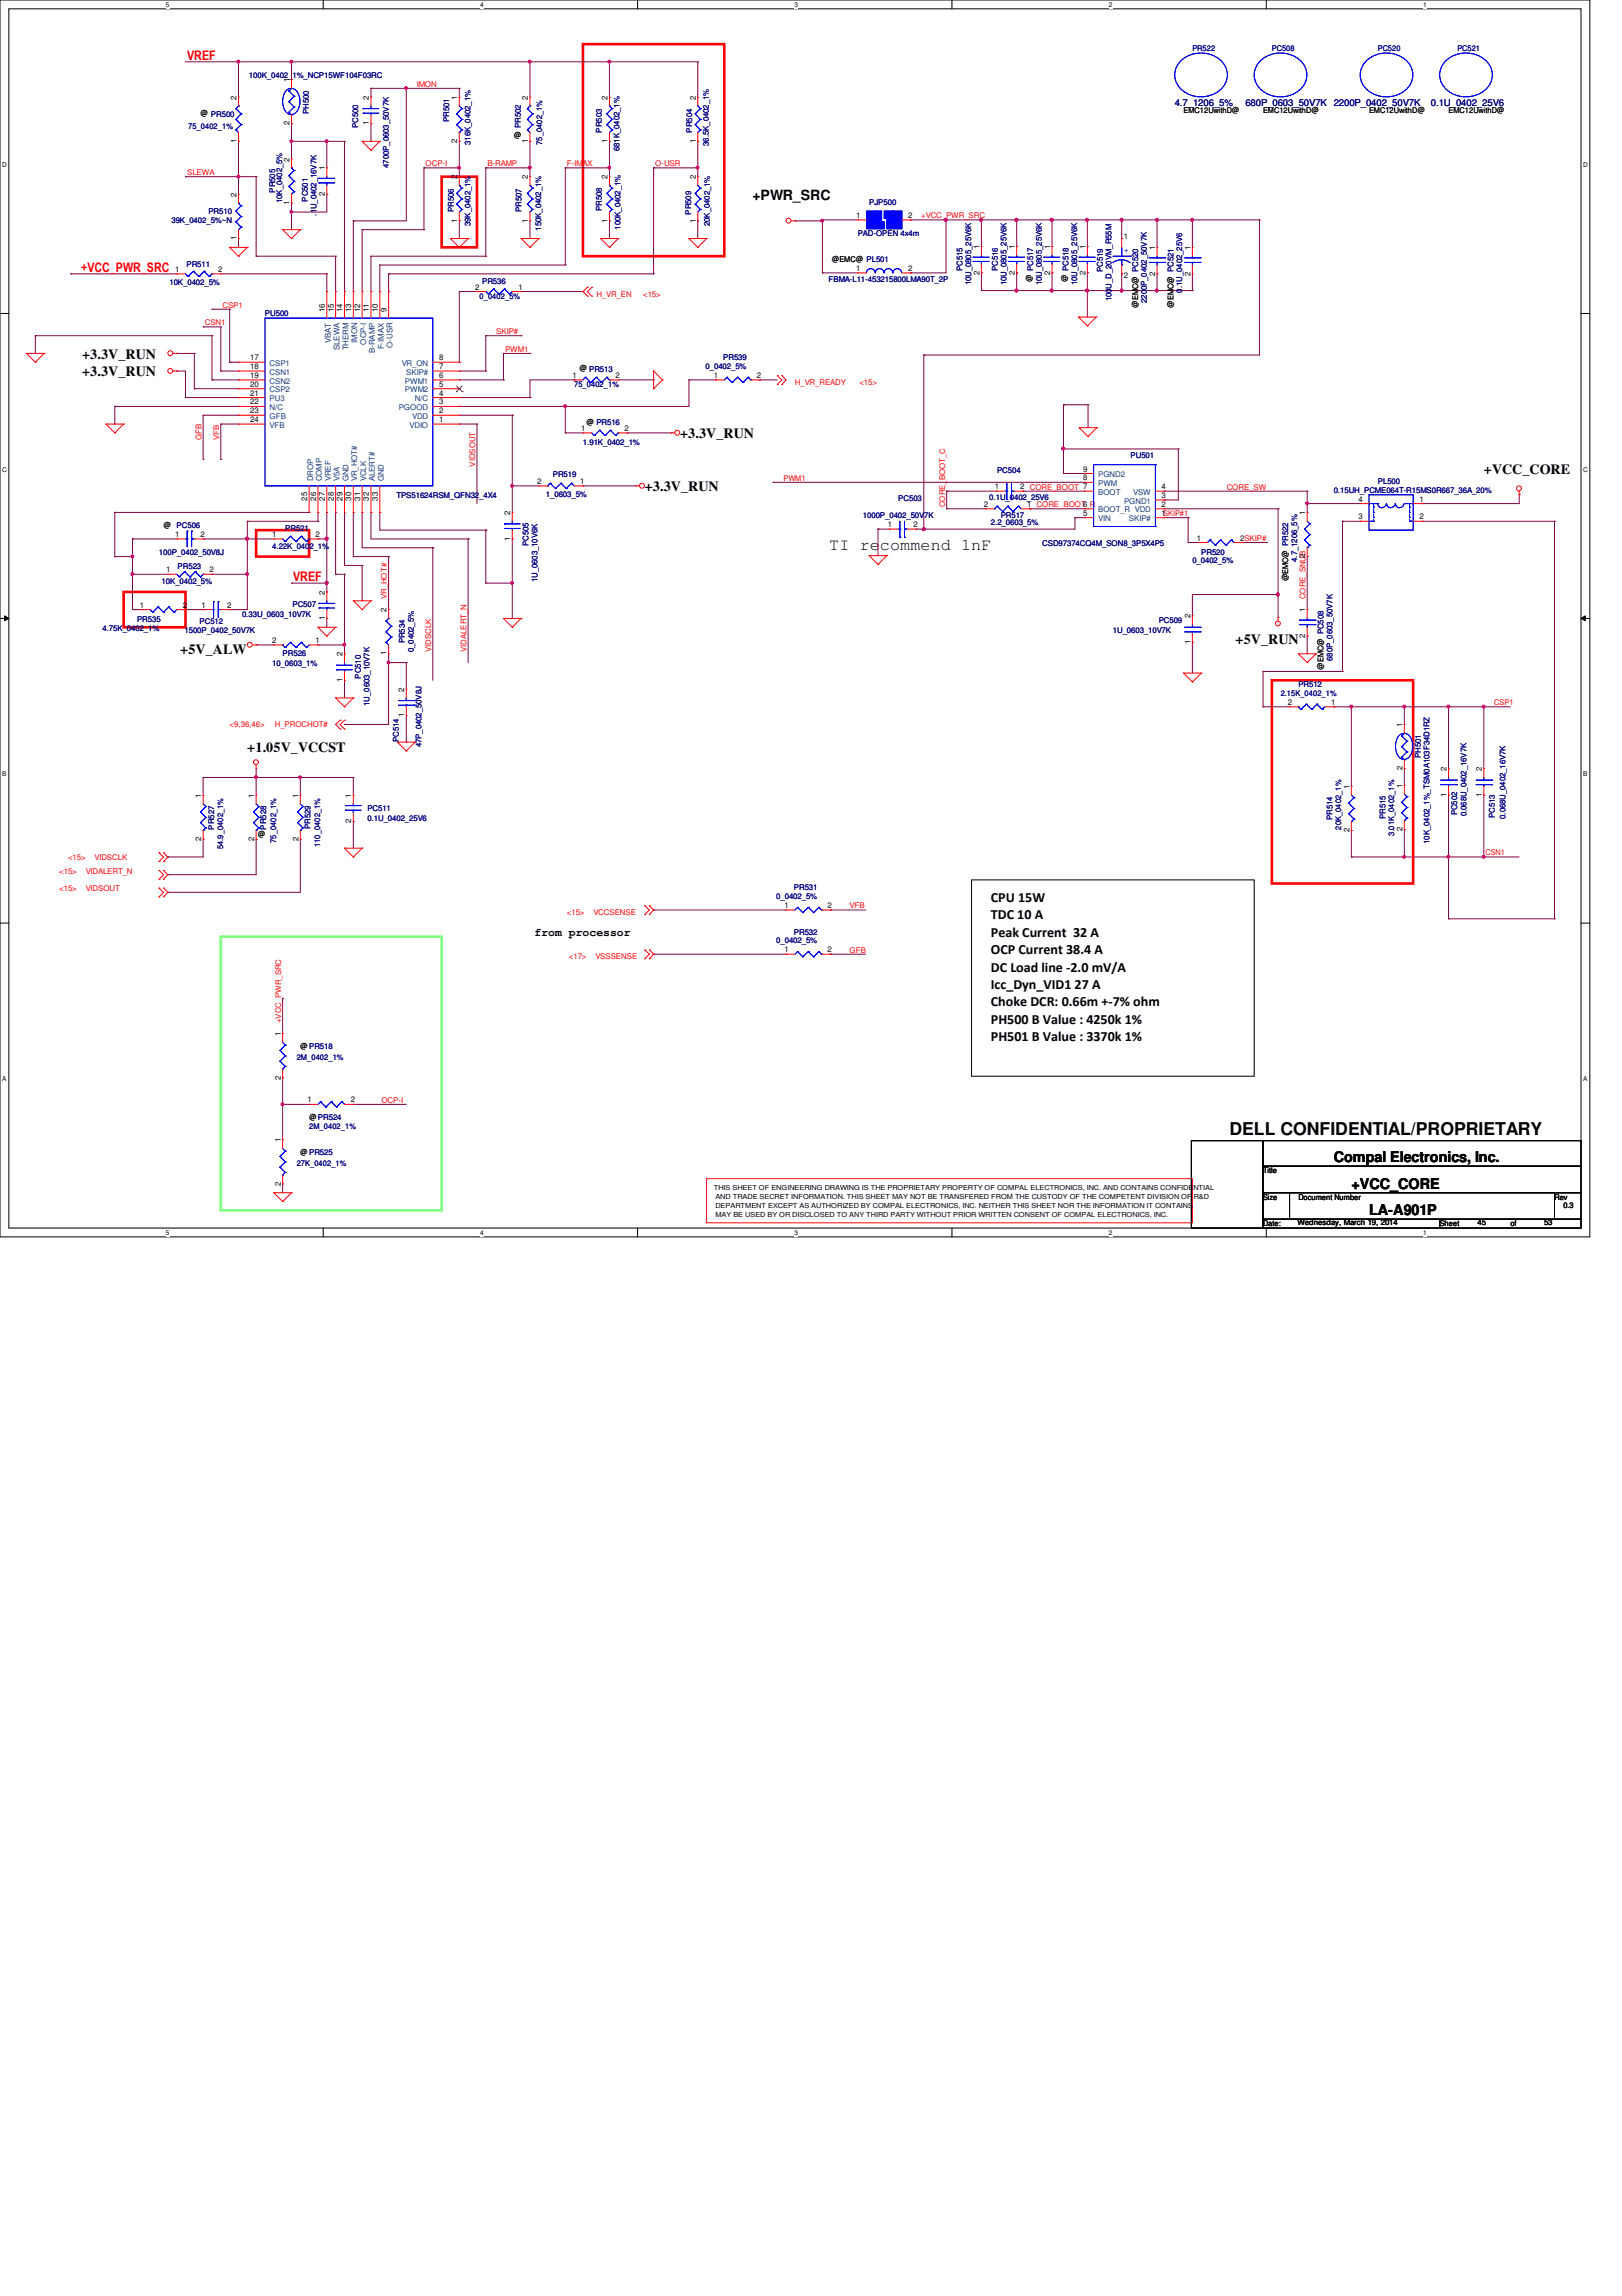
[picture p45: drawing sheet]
<svg xmlns="http://www.w3.org/2000/svg" width="210mm" height="297mm" viewBox="0 0 210 297" stroke-linecap="round" stroke-linejoin="round" font-family="sans-serif">
<defs><g id="words">
<text font-size="2.3" x="159.1" y="146.8">DELL CONFIDENTIAL/PROPRIETARY</text>
<text font-size="2.2" x="107.3" y="71.2">TI recommend 1nF</text>
<g font-size="1.9">
<text x="172.6" y="150.4">Compal Electronics, Inc.</text>
<text x="174.9" y="153.8">+VCC_CORE</text>
<text x="177.2" y="157.2">LA-A901P</text>
</g>
<g font-size="1.8">
<text x="97.4" y="25.8">+PWR_SRC</text>
<text x="10.6" y="46.4">+3.3V_RUN</text>
<text x="10.6" y="48.7">+3.3V_RUN</text>
<text x="88" y="56.7">+3.3V_RUN</text>
<text x="83.4" y="63.5">+3.3V_RUN</text>
<text x="192" y="61.3">+VCC_CORE</text>
<text x="159.9" y="83.3">+5V_RUN</text>
<text x="23.3" y="84.6">+5V_ALW</text>
<text x="32" y="97.2">+1.05V_VCCST</text>
<text x="128.2" y="116.7">CPU 15W</text>
<text x="128.2" y="119">TDC 10 A</text>
<text x="128.2" y="121.2">Peak Current 32 A</text>
<text x="128.2" y="123.4">OCP Current 38.4 A</text>
<text x="128.2" y="125.7">DC Load line -2.0 mV/A</text>
<text x="128.2" y="127.9">Icc_Dyn_VID1 27 A</text>
<text x="128.2" y="130.2">Choke DCR: 0.66m +-7% ohm</text>
<text x="128.2" y="132.4">PH500 B Value : 4250k 1%</text>
<text x="128.2" y="134.7">PH501 B Value : 3370k 1%</text>
</g>
<g font-size="1.7" fill="#f00">
<text x="24.2" y="7.8">VREF</text>
<text x="10.5" y="35.2">+VCC_PWR_SRC</text>
<text x="37.9" y="75.2">VREF</text>
</g>
<text font-size="1.5" x="69.2" y="121">from processor</text>
<g font-size="1.2" fill="#000080">
<text x="152" y="13.7">4.7_1206_5%</text>
<text x="161.2" y="13.7">680P_0603_50V7K</text>
<text x="172.6" y="13.7">2200P_0402_50V7K</text>
<text x="185.2" y="13.7">0.1U_0402_25V6</text>
</g>
<g font-size="1" fill="#000080">
<text x="32.2" y="10">100K_0402_1%_NCP15WF104F03RC</text>
<text x="154.3" y="6.6">PR522</text>
<text x="164.6" y="6.6">PC508</text>
<text x="178.3" y="6.6">PC520</text>
<text x="188.6" y="6.6">PC521</text>
<text x="24.3" y="16.7">75_0402_1%</text>
<text x="40" y="14.7" transform="rotate(-90 40 14.7)">PH500</text>
<text x="46.4" y="16.6" transform="rotate(-90 46.4 16.6)">PC500</text>
<text x="58.1" y="15.8" transform="rotate(-90 58.1 15.8)">PR501</text>
<text x="67.4" y="16.6" transform="rotate(-90 67.4 16.6)">PR502</text>
<text x="77.9" y="17.1" transform="rotate(-90 77.9 17.1)">PR503</text>
<text x="89.6" y="17.1" transform="rotate(-90 89.6 17.1)">PR504</text>
<text x="50.3" y="21.7" transform="rotate(-90 50.3 21.7)">4700P_0603_50V7K</text>
<text x="60.9" y="18.8" transform="rotate(-90 60.9 18.8)">316K_0402_1%</text>
<text x="70.1" y="18.8" transform="rotate(-90 70.1 18.8)">75_0402_1%</text>
<text x="80.2" y="19.6" transform="rotate(-90 80.2 19.6)">681K_0402_1%</text>
<text x="91.7" y="18.9" transform="rotate(-90 91.7 18.9)">36.5K_0402_1%</text>
<text x="22.2" y="28.9">39K_0402_5%~N</text>
<text x="27" y="27.6">PR510</text>
<text x="35.6" y="24.9" transform="rotate(-90 35.6 24.9)">PR505</text>
<text x="36.5" y="26.3" transform="rotate(-90 36.5 26.3)">10K_0402_5%</text>
<text x="39.8" y="26.1" transform="rotate(-90 39.8 26.1)">PC501</text>
<text x="41" y="27.9" transform="rotate(-90 41 27.9)">.1U_0402_16V7K</text>
<text x="58.7" y="27.4" transform="rotate(-90 58.7 27.4)">PR506</text>
<text x="60.9" y="29.3" transform="rotate(-90 60.9 29.3)">39K_0402_1%</text>
<text x="67.5" y="27.4" transform="rotate(-90 67.5 27.4)">PR507</text>
<text x="70" y="29.8" transform="rotate(-90 70 29.8)">150K_0402_1%</text>
<text x="77.9" y="27.3" transform="rotate(-90 77.9 27.3)">PR508</text>
<text x="80.3" y="29.7" transform="rotate(-90 80.3 29.7)">100K_0402_1%</text>
<text x="89.5" y="27.8" transform="rotate(-90 89.5 27.8)">PR509</text>
<text x="91.9" y="29.3" transform="rotate(-90 91.9 29.3)">20K_0402_1%</text>
<text x="112.5" y="26.5">PJP500</text>
<text x="24.1" y="34.5">PR511</text>
<text x="111" y="30.5">PAD-OPEN 4x4m</text>
<text x="124.5" y="35.1" transform="rotate(-90 124.5 35.1)">PC515</text>
<text x="129.1" y="35.1" transform="rotate(-90 129.1 35.1)">PC516</text>
<text x="142.7" y="35.2" transform="rotate(-90 142.7 35.2)">PC519</text>
<text x="21.9" y="36.9">10K_0402_5%</text>
<text x="34.3" y="40.9">PU500</text>
<text x="62.1" y="38.7">0_0402_5%</text>
<text x="62.4" y="36.8">PR536</text>
<text x="107.2" y="36.4">FBMA-L11-453215800LMA90T_2P</text>
<text x="125.7" y="36.9" transform="rotate(-90 125.7 36.9)">10U_0805_25V6K</text>
<text x="130.3" y="36.9" transform="rotate(-90 130.3 36.9)">10U_0805_25V6K</text>
<text x="134.8" y="36.9" transform="rotate(-90 134.8 36.9)">10U_0805_25V6K</text>
<text x="139.4" y="36.9" transform="rotate(-90 139.4 36.9)">10U_0805_25V6K</text>
<text x="143.8" y="39" transform="rotate(-90 143.8 39)">100U_D_20VM_R55M</text>
<text x="148.4" y="39.2" transform="rotate(-90 148.4 39.2)">2200P_0402_50V7K</text>
<text x="153" y="37.8" transform="rotate(-90 153 37.8)">0.1U_0402_25V6</text>
<text x="91.3" y="47.8">0_0402_5%</text>
<text x="93.6" y="46.6">PR539</text>
<text x="74.3" y="50">75_0402_1%</text>
<text x="75.4" y="57.6">1.91K_0402_1%</text>
<text x="146.3" y="59.3">PU501</text>
<text x="51.3" y="64.4">TPS51624RSM_QFN32_4X4</text>
<text x="70.7" y="64.3">1_0603_5%</text>
<text x="71.5" y="61.7">PR519</text>
<text x="116.2" y="64.8">PC503</text>
<text x="128" y="64.7">0.1U_0402_25V6</text>
<text x="129" y="61.3">PC504</text>
<text x="172.6" y="63.8">0.15UH_PCME064T-R15MS0R667_36A_20%</text>
<text x="178.3" y="62.6">PL500</text>
<text x="20.6" y="71.8">100P_0402_50V8J</text>
<text x="22.9" y="68.3">PC506</text>
<text x="35.2" y="71.1">4.22K_0402_1%</text>
<text x="36.9" y="68.7">PR521</text>
<text x="68.4" y="70.7" transform="rotate(-90 68.4 70.7)">PC505</text>
<text x="111.7" y="67.1">1000P_0402_50V7K</text>
<text x="128.2" y="67.9">2.2_0603_5%</text>
<text x="129.5" y="67">PR517</text>
<text x="134.9" y="70.6">CSD97374CQ4M_SON8_3P5X4P5</text>
<text x="155.4" y="71.8">PR520</text>
<text x="20.9" y="75.5">10K_0402_5%</text>
<text x="23" y="73.6">PR523</text>
<text x="69.6" y="75.3" transform="rotate(-90 69.6 75.3)">1U_0603_10V6K</text>
<text x="154.3" y="72.9">0_0402_5%</text>
<text x="167.9" y="72.7" transform="rotate(-90 167.9 72.7)">4.7_1206_5%</text>
<text x="13.3" y="81.6">4.75K_0402_1%</text>
<text x="17.7" y="80.4">PR535</text>
<text x="23.9" y="81.9">1500P_0402_50V7K</text>
<text x="25.8" y="80.8">PC512</text>
<text x="31.3" y="79.9">0.33U_0603_10V7K</text>
<text x="37.8" y="78.5">PC507</text>
<text x="52.4" y="83.2" transform="rotate(-90 52.4 83.2)">PR534</text>
<text x="144" y="81.9">1U_0603_10V7K</text>
<text x="149.9" y="80.6">PC509</text>
<text x="35.2" y="86.1">10_0603_1%</text>
<text x="36.6" y="84.9">PR526</text>
<text x="46.7" y="87.8" transform="rotate(-90 46.7 87.8)">PC510</text>
<text x="53.6" y="84.4" transform="rotate(-90 53.6 84.4)">0_0402_5%</text>
<text x="168" y="88.9">PR512</text>
<text x="172.4" y="85.5" transform="rotate(-90 172.4 85.5)">680P_0603_50V7K</text>
<text x="47.8" y="91.3" transform="rotate(-90 47.8 91.3)">1U_0603_10V7K</text>
<text x="165.7" y="90">2.15K_0402_1%</text>
<text x="51.6" y="96" transform="rotate(-90 51.6 96)">PC514</text>
<text x="54.6" y="96.7" transform="rotate(-90 54.6 96.7)">47P_0402_50V8J</text>
<text x="183.9" y="98.1" transform="rotate(-90 183.9 98.1)">PH501</text>
<text x="27.7" y="107.3" transform="rotate(-90 27.7 107.3)">PR527</text>
<text x="34.5" y="107.3" transform="rotate(-90 34.5 107.3)">PR528</text>
<text x="40.2" y="107.2" transform="rotate(-90 40.2 107.2)">PR529</text>
<text x="47.5" y="104.9">PC511</text>
<text x="47.5" y="106.3">0.1U_0402_25V6</text>
<text x="172.4" y="106.1" transform="rotate(-90 172.4 106.1)">PR514</text>
<text x="173.6" y="107.3" transform="rotate(-90 173.6 107.3)">20K_0402_1%</text>
<text x="179.3" y="106" transform="rotate(-90 179.3 106)">PR515</text>
<text x="188.6" y="105.5" transform="rotate(-90 188.6 105.5)">PC502</text>
<text x="189.8" y="105.6" transform="rotate(-90 189.8 105.6)">0.068U_0402_16V7K</text>
<text x="193.5" y="105.8" transform="rotate(-90 193.5 105.8)">PC513</text>
<text x="194.8" y="106" transform="rotate(-90 194.8 106)">0.068U_0402_16V7K</text>
<text x="28.9" y="109.9" transform="rotate(-90 28.9 109.9)">54.9_0402_1%</text>
<text x="35.7" y="109.1" transform="rotate(-90 35.7 109.1)">75_0402_1%</text>
<text x="41.4" y="109.6" transform="rotate(-90 41.4 109.6)">110_0402_1%</text>
<text x="180.4" y="108.1" transform="rotate(-90 180.4 108.1)">3.01K_0402_1%</text>
<text x="185" y="109.2" transform="rotate(-90 185 109.2)">10K_0402_1%_TSM0A103F34D1RZ</text>
<text x="100.5" y="116.3">0_0402_5%</text>
<text x="102.7" y="115.2">PR531</text>
<text x="100.5" y="122">0_0402_5%</text>
<text x="102.7" y="120.9">PR532</text>
<text x="38.4" y="137.1">2M_0402_1%</text>
<text x="40" y="146.1">2M_0402_1%</text>
<text x="38.4" y="150.8">27K_0402_1%</text>
</g>
<g font-size="1">
<text x="37.5" y="10.6" transform="rotate(-90 37.5 10.6)">1</text>
<text x="26" y="15.1">@ PR500</text>
<text x="30.6" y="12.9" transform="rotate(-90 30.6 12.9)">2</text>
<text x="37.5" y="16.2" transform="rotate(-90 37.5 16.2)">2</text>
<text x="47.8" y="16.2" transform="rotate(-90 47.8 16.2)">1</text>
<text x="47.8" y="12.9" transform="rotate(-90 47.8 12.9)">2</text>
<text x="59.2" y="12.9" transform="rotate(-90 59.2 12.9)">1</text>
<text x="66.5" y="17.8">@</text>
<text x="68.3" y="12.9" transform="rotate(-90 68.3 12.9)">2</text>
<text x="78.6" y="12.9" transform="rotate(-90 78.6 12.9)">2</text>
<text x="90" y="12.9" transform="rotate(-90 90 12.9)">2</text>
<text x="153.2" y="14.6">EMC12UwithD@</text>
<text x="163.4" y="14.6">EMC12UwithD@</text>
<text x="177.2" y="14.6">EMC12UwithD@</text>
<text x="187.5" y="14.6">EMC12UwithD@</text>
<text x="30.6" y="18.5" transform="rotate(-90 30.6 18.5)">1</text>
<text x="37.5" y="20.9" transform="rotate(-90 37.5 20.9)">2</text>
<text x="42" y="22.1" transform="rotate(-90 42 22.1)">1</text>
<text x="59.2" y="23.2" transform="rotate(-90 59.2 23.2)">2</text>
<text x="59.2" y="18.5" transform="rotate(-90 59.2 18.5)">2</text>
<text x="68.3" y="23.2" transform="rotate(-90 68.3 23.2)">2</text>
<text x="68.3" y="18.5" transform="rotate(-90 68.3 18.5)">1</text>
<text x="78.6" y="23.2" transform="rotate(-90 78.6 23.2)">2</text>
<text x="78.6" y="18.5" transform="rotate(-90 78.6 18.5)">1</text>
<text x="90" y="23.2" transform="rotate(-90 90 23.2)">2</text>
<text x="90" y="18.5" transform="rotate(-90 90 18.5)">1</text>
<text x="30.6" y="25.5" transform="rotate(-90 30.6 25.5)">2</text>
<text x="37.5" y="26.5" transform="rotate(-90 37.5 26.5)">1</text>
<text x="42" y="25.4" transform="rotate(-90 42 25.4)">2</text>
<text x="59.2" y="28.8" transform="rotate(-90 59.2 28.8)">1</text>
<text x="68.3" y="28.8" transform="rotate(-90 68.3 28.8)">1</text>
<text x="78.6" y="28.8" transform="rotate(-90 78.6 28.8)">1</text>
<text x="90" y="28.8" transform="rotate(-90 90 28.8)">1</text>
<text x="110.8" y="28.2">1</text>
<text x="117.5" y="28.2">2</text>
<text x="22.6" y="35.2">1</text>
<text x="28.2" y="35.2">2</text>
<text x="30.6" y="31.1" transform="rotate(-90 30.6 31.1)">1</text>
<text x="107.7" y="33.9">@EMC@ PL501</text>
<text x="110.8" y="35.1">1</text>
<text x="117.5" y="35.1">2</text>
<text x="126.7" y="35.5" transform="rotate(-90 126.7 35.5)">2</text>
<text x="126.7" y="32.2" transform="rotate(-90 126.7 32.2)">1</text>
<text x="131.3" y="35.5" transform="rotate(-90 131.3 35.5)">2</text>
<text x="131.3" y="32.2" transform="rotate(-90 131.3 32.2)">1</text>
<text x="135.9" y="35.5" transform="rotate(-90 135.9 35.5)">2</text>
<text x="135.9" y="32.2" transform="rotate(-90 135.9 32.2)">1</text>
<text x="140.5" y="35.5" transform="rotate(-90 140.5 35.5)">2</text>
<text x="140.5" y="32.2" transform="rotate(-90 140.5 32.2)">1</text>
<text x="145.4" y="30.9">1</text>
<text x="145.4" y="36">2</text>
<text x="149.5" y="35.6" transform="rotate(-90 149.5 35.6)">2</text>
<text x="149.5" y="32.3" transform="rotate(-90 149.5 32.3)">1</text>
<text x="154.1" y="35.6" transform="rotate(-90 154.1 35.6)">2</text>
<text x="154.1" y="32.3" transform="rotate(-90 154.1 32.3)">1</text>
<text x="42" y="40.3" transform="rotate(-90 42 40.3)">16</text>
<text x="43.2" y="40.3" transform="rotate(-90 43.2 40.3)">15</text>
<text x="44.3" y="40.3" transform="rotate(-90 44.3 40.3)">14</text>
<text x="45.5" y="40.3" transform="rotate(-90 45.5 40.3)">13</text>
<text x="46.6" y="40.3" transform="rotate(-90 46.6 40.3)">12</text>
<text x="47.8" y="40.3" transform="rotate(-90 47.8 40.3)">11</text>
<text x="48.9" y="40.3" transform="rotate(-90 48.9 40.3)">10</text>
<text x="50" y="40.3" transform="rotate(-90 50 40.3)">9</text>
<text x="61.5" y="37.5">2</text>
<text x="67.1" y="37.5">1</text>
<text x="133.6" y="36.4" transform="rotate(-90 133.6 36.4)">@ PC517</text>
<text x="138.1" y="36.4" transform="rotate(-90 138.1 36.4)">@ PC518</text>
<text x="147.3" y="39.8" transform="rotate(-90 147.3 39.8)">@EMC@ PC520</text>
<text x="151.8" y="39.8" transform="rotate(-90 151.8 39.8)">@EMC@ PC521</text>
<text x="32.4" y="46.6">17</text>
<text x="32.4" y="47.8">18</text>
<text x="56.8" y="47.8">7</text>
<text x="56.8" y="46.6">8</text>
<text x="75" y="48">@ PR513</text>
<text x="32.4" y="53.5">23</text>
<text x="32.4" y="51.2">21</text>
<text x="32.4" y="52.3">22</text>
<text x="32.4" y="50">20</text>
<text x="32.4" y="48.9">19</text>
<text x="56.8" y="52.3">3</text>
<text x="56.8" y="53.5">2</text>
<text x="56.8" y="51.2">4</text>
<text x="56.8" y="50">5</text>
<text x="56.8" y="48.9">6</text>
<text x="74.1" y="48.9">1</text>
<text x="79.7" y="48.9">2</text>
<text x="92.4" y="48.9">1</text>
<text x="98" y="48.9">2</text>
<text x="32.4" y="54.6">24</text>
<text x="56.8" y="54.6">1</text>
<text x="75.2" y="55.8">1</text>
<text x="75.9" y="54.9">@ PR516</text>
<text x="80.8" y="55.8">2</text>
<text x="39.8" y="64.8" transform="rotate(-90 39.8 64.8)">25</text>
<text x="40.9" y="64.8" transform="rotate(-90 40.9 64.8)">26</text>
<text x="42" y="64.8" transform="rotate(-90 42 64.8)">27</text>
<text x="43.2" y="64.8" transform="rotate(-90 43.2 64.8)">28</text>
<text x="44.3" y="64.8" transform="rotate(-90 44.3 64.8)">29</text>
<text x="45.5" y="64.8" transform="rotate(-90 45.5 64.8)">30</text>
<text x="46.6" y="64.8" transform="rotate(-90 46.6 64.8)">31</text>
<text x="47.8" y="64.8" transform="rotate(-90 47.8 64.8)">32</text>
<text x="48.9" y="64.8" transform="rotate(-90 48.9 64.8)">33</text>
<text x="69.5" y="62.6">2</text>
<text x="75.1" y="62.6">1</text>
<text x="127.3" y="65.6">2</text>
<text x="128.7" y="63.3">1</text>
<text x="132" y="63.3">2 CORE_BOOT 7</text>
<text x="132.9" y="65.6">1 CORE_BOOT_R</text>
<text x="140.2" y="62.1">8</text>
<text x="140.2" y="65.6">6</text>
<text x="140.2" y="61">9</text>
<text x="150.3" y="64.4">3</text>
<text x="150.3" y="65.6">2</text>
<text x="150.3" y="63.3">4</text>
<text x="175.8" y="64.9">4</text>
<text x="183.7" y="64.9">1</text>
<text x="21.2" y="68.3">@</text>
<text x="22.6" y="69.5">1</text>
<text x="26" y="69.5">2</text>
<text x="35.2" y="69.5">1</text>
<text x="40.8" y="69.5">2</text>
<text x="66" y="69.9" transform="rotate(-90 66 69.9)">1</text>
<text x="66" y="66.6" transform="rotate(-90 66 66.6)">2</text>
<text x="114.9" y="68.2">1</text>
<text x="118.2" y="68.2">2</text>
<text x="140.2" y="66.7">5</text>
<text x="150.3" y="66.7">1SKIP#1</text>
<text x="154.9" y="69.9">1</text>
<text x="160.5" y="69.9">2SKIP#</text>
<text x="168.9" y="66.6" transform="rotate(-90 168.9 66.6)">1</text>
<text x="175.8" y="67.2">3</text>
<text x="183.7" y="67.2">2</text>
<text x="21.5" y="74">1</text>
<text x="27.1" y="74">2</text>
<text x="42" y="76.9" transform="rotate(-90 42 76.9)">2</text>
<text x="166.7" y="75.2" transform="rotate(-90 166.7 75.2)">@EMC@ PR522</text>
<text x="168.9" y="72.2" transform="rotate(-90 168.9 72.2)">2</text>
<text x="18.1" y="78.6">1</text>
<text x="23.7" y="78.6">2</text>
<text x="26.1" y="78.6">1</text>
<text x="29.4" y="78.6">2</text>
<text x="35.2" y="83.2">2</text>
<text x="40.8" y="83.2">1</text>
<text x="42" y="80.2" transform="rotate(-90 42 80.2)">1</text>
<text x="50" y="79.2" transform="rotate(-90 50 79.2)">2</text>
<text x="154.1" y="83.3" transform="rotate(-90 154.1 83.3)">1</text>
<text x="154.1" y="80" transform="rotate(-90 154.1 80)">2</text>
<text x="168.9" y="82.5" transform="rotate(-90 168.9 82.5)">2</text>
<text x="168.9" y="79.2" transform="rotate(-90 168.9 79.2)">1</text>
<text x="44.3" y="88.2" transform="rotate(-90 44.3 88.2)">1</text>
<text x="44.3" y="84.9" transform="rotate(-90 44.3 84.9)">2</text>
<text x="50" y="84.8" transform="rotate(-90 50 84.8)">1</text>
<text x="52.3" y="89.5" transform="rotate(-90 52.3 89.5)">2</text>
<text x="171.3" y="86.7" transform="rotate(-90 171.3 86.7)">@EMC@ PC508</text>
<text x="52.3" y="92.8" transform="rotate(-90 52.3 92.8)">1</text>
<text x="166.7" y="91.2">2</text>
<text x="172.3" y="91.2">1</text>
<text x="181.5" y="94.1" transform="rotate(-90 181.5 94.1)">1</text>
<text x="181.5" y="101.9" transform="rotate(-90 181.5 101.9)">1</text>
<text x="181.5" y="99.7" transform="rotate(-90 181.5 99.7)">2</text>
<text x="187.2" y="99.8" transform="rotate(-90 187.2 99.8)">2</text>
<text x="191.8" y="99.8" transform="rotate(-90 191.8 99.8)">2</text>
<text x="26" y="103.2" transform="rotate(-90 26 103.2)">1</text>
<text x="32.9" y="103.2" transform="rotate(-90 32.9 103.2)">1</text>
<text x="38.6" y="103.2" transform="rotate(-90 38.6 103.2)">1</text>
<text x="45.5" y="106.5" transform="rotate(-90 45.5 106.5)">2</text>
<text x="45.5" y="103.2" transform="rotate(-90 45.5 103.2)">1</text>
<text x="174.6" y="107.7" transform="rotate(-90 174.6 107.7)">2</text>
<text x="174.6" y="102.1" transform="rotate(-90 174.6 102.1)">1</text>
<text x="181.5" y="107.5" transform="rotate(-90 181.5 107.5)">2</text>
<text x="187.2" y="103.1" transform="rotate(-90 187.2 103.1)">1</text>
<text x="191.8" y="103.1" transform="rotate(-90 191.8 103.1)">1</text>
<text x="26" y="108.8" transform="rotate(-90 26 108.8)">2</text>
<text x="32.9" y="108.8" transform="rotate(-90 32.9 108.8)">2</text>
<text x="33.4" y="108.3">@</text>
<text x="38.6" y="108.8" transform="rotate(-90 38.6 108.8)">2</text>
<text x="101.5" y="117.5">1</text>
<text x="107.1" y="117.5">2</text>
<text x="101.5" y="123.2">1</text>
<text x="107.1" y="123.2">2</text>
<text x="36.3" y="134.1" transform="rotate(-90 36.3 134.1)">1</text>
<text x="38.9" y="135.8">@PR518</text>
<text x="36.3" y="139.7" transform="rotate(-90 36.3 139.7)">2</text>
<text x="39.8" y="142.6">1</text>
<text x="45.4" y="142.6">2</text>
<text x="36.3" y="147.8" transform="rotate(-90 36.3 147.8)">1</text>
<text x="38.9" y="149.5">@PR525</text>
<text x="40" y="144.9">@PR524</text>
<text x="36.3" y="153.4" transform="rotate(-90 36.3 153.4)">2</text>
<text x="163.4" y="151.8">Title</text>
<text x="163.4" y="155.2">Size</text>
<text x="168" y="155.2">Document Number</text>
<text x="201.2" y="155.2">Rev</text>
<text x="163.4" y="158.6">Date:</text>
<text x="167.9" y="158.5">Wednesday, March 19, 2014</text>
<text x="186.3" y="158.6">Sheet</text>
<text x="191.2" y="158.5">45</text>
<text x="195.5" y="158.6">of</text>
<text x="199.8" y="158.5">53</text>
<text x="202.3" y="156.3">0.3</text>
</g>
<g font-size="1" fill="#f00">
<text x="53.9" y="11.2">IMON</text>
<text x="24.2" y="22.6">SLEWA</text>
<text x="55.1" y="21.5">OCP-I</text>
<text x="63.1" y="21.5">B-RAMP</text>
<text x="73.4" y="21.5">F-IMAX</text>
<text x="84.8" y="21.5">O-USR</text>
<text x="119.2" y="28.2">+VCC_PWR_SRC</text>
<text x="28.8" y="39.8">CSP1</text>
<text x="77.2" y="38.4">H_VR_EN</text>
<text x="83.2" y="38.4">&lt;15&gt;</text>
<text x="26.5" y="42.1">CSN1</text>
<text x="64.2" y="43.2">SKIP#</text>
<text x="65.4" y="45.5">PWM1</text>
<text x="102.9" y="49.8">H_VR_READY</text>
<text x="111.2" y="49.8">&lt;15&gt;</text>
<text x="26.1" y="56.9" transform="rotate(-90 26.1 56.9)">GFB</text>
<text x="28.4" y="56.9" transform="rotate(-90 28.4 56.9)">VFB</text>
<text x="61.5" y="60.4" transform="rotate(-90 61.5 60.4)">VIDSOUT</text>
<text x="101.4" y="62.2">PWM1</text>
<text x="122.3" y="65.6" transform="rotate(-90 122.3 65.6)">CORE_BOOT_C</text>
<text x="158.7" y="63.3">CORE_SW</text>
<text x="50.1" y="77.5" transform="rotate(-90 50.1 77.5)">VR_HOT#</text>
<text x="169" y="77.5" transform="rotate(-90 169 77.5)">CORE_SNUB</text>
<text x="55.8" y="84.4" transform="rotate(-90 55.8 84.4)">VIDSCLK</text>
<text x="60.4" y="84.4" transform="rotate(-90 60.4 84.4)">VIDALERT_N</text>
<text x="29.7" y="94.1">&lt;9,36,46&gt;</text>
<text x="35.6" y="94.1">H_PROCHOT#</text>
<text x="193.4" y="91.2">CSP1</text>
<text x="7.7" y="113">&lt;15&gt;</text>
<text x="8.8" y="111.3">&lt;15&gt;</text>
<text x="11.1" y="113">VIDALERT_N</text>
<text x="12.2" y="111.3">VIDSCLK</text>
<text x="192.2" y="110.7">CSN1</text>
<text x="7.7" y="115.3">&lt;15&gt;</text>
<text x="11.1" y="115.3">VIDSOUT</text>
<text x="73.4" y="118.4">&lt;15&gt;</text>
<text x="76.8" y="118.4">VCCSENSE</text>
<text x="109.9" y="117.5">VFB</text>
<text x="73.6" y="124.1">&lt;17&gt;</text>
<text x="77" y="124.1">VSSSENSE</text>
<text x="109.9" y="123.2">GFB</text>
<text x="36.4" y="132.4" transform="rotate(-90 36.4 132.4)">+VCC_PWR_SRC</text>
<text x="49.4" y="142.7">OCP-I</text>
</g>
<text font-size="1" fill="#00f" x="145.5" y="32.7">+</text>
<g font-size="1" fill="#004080">
<text x="34.9" y="47.3">CSP1</text>
<text x="42.8" y="44.4" transform="rotate(-90 42.8 44.4)">VBAT</text>
<text x="43.9" y="45.3" transform="rotate(-90 43.9 45.3)">SLEWA</text>
<text x="45.1" y="45.3" transform="rotate(-90 45.1 45.3)">THERM</text>
<text x="46.2" y="44.4" transform="rotate(-90 46.2 44.4)">IMON</text>
<text x="47.4" y="44.6" transform="rotate(-90 47.4 44.6)">OCP-I</text>
<text x="48.5" y="45.7" transform="rotate(-90 48.5 45.7)">B-RAMP</text>
<text x="49.7" y="45.2" transform="rotate(-90 49.7 45.2)">F-IMAX</text>
<text x="50.8" y="45" transform="rotate(-90 50.8 45)">O-USR</text>
<text x="52" y="47.3">VR_ON</text>
<text x="34.9" y="51.9">PU3</text>
<text x="34.9" y="53">N/C</text>
<text x="34.9" y="50.8">CSP2</text>
<text x="34.9" y="49.6">CSN2</text>
<text x="34.9" y="48.5">CSN1</text>
<text x="51.6" y="53">PGOOD</text>
<text x="52.4" y="50.8">PWM2</text>
<text x="52.4" y="49.6">PWM1</text>
<text x="52.6" y="48.5">SKIP#</text>
<text x="53.7" y="51.9">N/C</text>
<text x="34.9" y="54.2">GFB</text>
<text x="34.9" y="55.3">VFB</text>
<text x="53" y="55.3">VDIO</text>
<text x="53.3" y="54.2">VDD</text>
<text x="40.5" y="62.3" transform="rotate(-90 40.5 62.3)">DROP</text>
<text x="41.7" y="62.3" transform="rotate(-90 41.7 62.3)">COMP</text>
<text x="42.8" y="62.3" transform="rotate(-90 42.8 62.3)">VREF</text>
<text x="43.9" y="62.3" transform="rotate(-90 43.9 62.3)">V5A</text>
<text x="45.1" y="62.3" transform="rotate(-90 45.1 62.3)">GND</text>
<text x="46.2" y="62.3" transform="rotate(-90 46.2 62.3)">VR_HOT#</text>
<text x="47.4" y="62.3" transform="rotate(-90 47.4 62.3)">VCLK</text>
<text x="48.5" y="62.3" transform="rotate(-90 48.5 62.3)">ALERT#</text>
<text x="49.7" y="62.3" transform="rotate(-90 49.7 62.3)">GND</text>
<text x="142.1" y="62.9">PWM</text>
<text x="142.1" y="64">BOOT</text>
<text x="142.1" y="61.7">PGND2</text>
<text x="145.5" y="65.2">PGND1</text>
<text x="146.6" y="64">VSW</text>
<text x="142.1" y="67.4">VIN</text>
<text x="142.1" y="66.3">BOOT_R VDD</text>
<text x="146.1" y="67.4">SKIP#</text>
</g>
<g font-size=".9">
<text x="92.4" y="154">THIS SHEET OF ENGINEERING DRAWING IS THE PROPRIETARY PROPERTY OF COMPAL ELECTRONICS, INC. AND CONTAINS CONFIDENTIAL</text>
<text x="92.6" y="155.1">AND TRADE SECRET INFORMATION. THIS SHEET MAY NOT BE TRANSFERED FROM THE CUSTODY OF THE COMPETENT DIVISION OF R&amp;D</text>
<text x="92.6" y="157.4">MAY BE USED BY OR DISCLOSED TO ANY THIRD PARTY WITHOUT PRIOR WRITTEN CONSENT OF COMPAL ELECTRONICS, INC.</text>
<text x="92.6" y="156.3">DEPARTMENT EXCEPT AS AUTHORIZED BY COMPAL ELECTRONICS, INC. NEITHER THIS SHEET NOR THE INFORMATION IT CONTAINS</text>
</g>
<g font-size=".8">
<text x="21.5" y=".9">5</text>
<text x="62.1" y=".9">4</text>
<text x="102.8" y=".9">3</text>
<text x="143.5" y=".9">2</text>
<text x="184.2" y=".9">1</text>
<text x=".3" y="21.6">D</text>
<text x="204.9" y="21.6">D</text>
<text x=".3" y="61">C</text>
<text x="204.9" y="61">C</text>
<text x=".3" y="100.5">B</text>
<text x="204.9" y="100.5">B</text>
<text x=".3" y="139.9">A</text>
<text x="204.9" y="139.9">A</text>
<text x="21.5" y="159.8">5</text>
<text x="62.1" y="159.8">4</text>
<text x="102.8" y="159.8">3</text>
<text x="143.5" y="159.8">2</text>
<text x="184.2" y="159.8">1</text>
</g>
</g></defs>
<path d="M0 0h205.7v160h-205.7zM1.1 1.1h203.5v157.8h-203.5z" fill="none" stroke="#000" stroke-width=".13"/>
<g fill="#fff">
<path d="M21.5 .1h.4v1h-.4z"/>
<path d="M21.5 159h.4v.9h-.4z"/>
</g>
<path d="M41.8 0v1.1M41.8 158.9v1.1" fill="none" stroke="#000" stroke-width=".13"/>
<g fill="#fff">
<path d="M62.1 .1h.5v1h-.5z"/>
<path d="M62.1 159h.5v.9h-.5z"/>
</g>
<path d="M82.5 0v1.1M82.5 158.9v1.1" fill="none" stroke="#000" stroke-width=".13"/>
<g fill="#fff">
<path d="M102.8 .1h.5v1h-.5z"/>
<path d="M102.8 159h.5v.9h-.5z"/>
</g>
<path d="M123.2 0v1.1M123.2 158.9v1.1" fill="none" stroke="#000" stroke-width=".13"/>
<g fill="#fff">
<path d="M143.5 .1h.5v1h-.5z"/>
<path d="M143.5 159h.5v.9h-.5z"/>
</g>
<path d="M163.9 0v1.1M163.9 158.9v1.1" fill="none" stroke="#000" stroke-width=".13"/>
<g fill="#fff">
<path d="M184.2 .1h.5v1h-.5z"/>
<path d="M184.2 159h.5v.9h-.5z"/>
<path d="M.3 20.8h.6v1h-.6z"/>
<path d="M204.9 20.8h.6v1h-.6z"/>
<path d="M.3 60.2h.6v1h-.6z"/>
<path d="M204.9 60.2h.6v1h-.6z"/>
</g>
<path d="M0 40.6h1.1M204.6 40.6h1.1" fill="none" stroke="#000" stroke-width=".13"/>
<g fill="#fff">
<path d="M.3 99.7h.5v.9h-.5z"/>
<path d="M204.9 99.7h.5v.9h-.5z"/>
</g>
<path d="M.6 79.7l.5 .3-.5 .3zM0 80h1.1M204.6 80l.5-.3v.6zM204.6 80h1.1" fill="none" stroke="#000" stroke-width=".13"/>
<path d="M.6 79.7l.5 .3-.5 .3zM204.6 80l.5-.3v.6z" fill="#000"/>
<g fill="#fff">
<path d="M.3 139.1h.5v.9h-.5z"/>
<path d="M204.9 139.1h.5v.9h-.5z"/>
</g>
<path d="M0 119.4h1.1M125.7 113.8h36.6v25.4h-36.6zM204.6 119.4h1.1" fill="none" stroke="#000" stroke-width=".13"/>
<path d="M91.4 152.5h62.9v5.7h-62.9z" fill="none" stroke="#f00" stroke-width=".13"/>
<path d="M75.4 5.7h18.3v27.4h-18.3zM57.1 22.9h4.6v9.1h-4.6zM16 76.6h8v4.6h-8zM33.1 68.6h6.9v3.4h-6.9zM164.6 88h18.3v26.3h-18.3z" fill="none" stroke="#f00" stroke-width=".34"/>
<path d="M28.6 121.2h28.5v35.4h-28.5z" fill="none" stroke="#80ff80" stroke-width=".34"/>
<g fill="none" stroke="#800040" stroke-width=".13">
<path d="M30.9 18.3h.1M30.9 18.3v6.8M90.3 8h.1M90.3 8v4.6M30.9 22.9h.1M59.4 21.7h.1M59.4 21.7v1.2M90.3 28.6h.1M90.3 21.7h.1M90.3 21.7v1.2M90.3 28.6v2.3M59.4 52.6h.1"/>
<path d="M59.4 51.4h9.2M59.4 52.6h13.8M68.6 51.4h.1M73.2 52.6h.1M73.2 52.6v3.4M74.3 49.1h.1M74.3 49.1h-5.7v2.3M80 49.1h4.6M84.6 49.1h.1"/>
</g>
<path d="M30.7 22.7h.3v.3h-.2h-.1z" fill-rule="evenodd" fill="#f0f"/>
<path d="M30.7 22.7h.3v.3h-.2h-.1z" fill="none" stroke="#f0f" stroke-width=".13"/>
<path d="M62.9 75.4h.1M62.9 75.4h3.4" fill="none" stroke="#800040" stroke-width=".13"/>
<path d="M66.1 75.3h.3v.2l-.1 .1-.2-.1z" fill-rule="evenodd" fill="#f0f"/>
<path d="M66.1 75.3h.3v.2l-.1 .1-.2-.1z" fill="none" stroke="#f0f" stroke-width=".13"/>
<path d="M50.3 35.4h.1M50.3 35.4v2.3M17.1 69.7h.1M17.1 69.7v2.3M49.1 68.6h13.8M62.9 68.6h.1M62.9 68.6v6.8M66.3 75.4h.1M66.3 75.4v4.6" fill="none" stroke="#800040" stroke-width=".13"/>
<path d="M17 71.9h.3v.2l-.2 .1-.1-.1z" fill-rule="evenodd" fill="#f0f"/>
<path d="M17 71.9h.3v.2l-.2 .1-.1-.1z" fill="none" stroke="#f0f" stroke-width=".13"/>
<path d="M32 69.7h.1M32 67.4v2.3" fill="none" stroke="#800040" stroke-width=".13"/>
<path d="M31.8 69.6h.3v.2l-.1 .1-.2-.1z" fill-rule="evenodd" fill="#f0f"/>
<path d="M31.8 69.6h.3v.2l-.1 .1-.2-.1z" fill="none" stroke="#f0f" stroke-width=".13"/>
<g fill="none" stroke="#800040" stroke-width=".13">
<path d="M30.9 22.9h.1M30.9 30.9h.1M30.9 22.9h2.2M30.9 30.9v1.1M33.1 33.1h.1M33.1 22.9h.1M33.1 33.1h10.3M33.1 22.9v10.2M50.3 35.4h34.3M84.6 21.7h.1M84.6 35.4h.1M84.6 21.7v13.7"/>
<path d="M32 67.4h.1M32 67.4h9.1M41.1 67.4h.1M41.1 66.3v1.1M44.6 73.2h.1M44.6 73.2h2.3M44.6 66.3v6.9M44.6 74.3v9.1M46.9 77.7h.1M46.9 73.2h.1M46.9 73.2v4.5M44.6 83.4h.1"/>
</g>
<path d="M44.4 83.3h.3v.2l-.2 .1-.1-.1z" fill-rule="evenodd" fill="#f0f"/>
<path d="M44.4 83.3h.3v.2l-.2 .1-.1-.1z" fill="none" stroke="#f0f" stroke-width=".13"/>
<path d="M43.4 74.3h.1M43.4 74.3h1.2M43.4 66.3v8M44.6 74.3h.1M100 62.4h.1M100 62.4h40.4M187.5 91.4h.1M187.5 91.4v8" fill="none" stroke="#800040" stroke-width=".13"/>
<path d="M187.3 91.3h.3v.2l-.2 .1-.1-.1z" fill-rule="evenodd" fill="#f0f"/>
<path d="M187.3 91.3h.3v.2l-.2 .1-.1-.1z" fill="none" stroke="#f0f" stroke-width=".13"/>
<path d="M48 11.4h.1M48 11.4v1.2M187.5 110.9h.1M187.5 110.9v8" fill="none" stroke="#800040" stroke-width=".13"/>
<path d="M187.3 110.7h.3v.3h-.2h-.1z" fill-rule="evenodd" fill="#f0f"/>
<path d="M187.3 110.7h.3v.3h-.2h-.1z" fill="none" stroke="#f0f" stroke-width=".13"/>
<g fill="none" stroke="#800040" stroke-width=".13">
<path d="M29.7 46.9h.1M29.7 40h.1M29.7 46.9h1.2M29.7 40v6.9M184 65.2h.1M196.6 64h.1M196.6 64v1.2h-12.6M154.3 83.1h.1M154.3 83.1v4M174.9 91.4h.1M174.9 91.4v10.3M174.9 91.4h6.8"/>
<path d="M181.7 99.4h.1M181.7 91.4h.1M181.7 91.4v2.3M181.7 99.4v2.2"/>
</g>
<path d="M181.6 91.3h.2v.2l-.1 .1-.1-.1z" fill-rule="evenodd" fill="#f0f"/>
<path d="M181.6 91.3h.2v.2l-.1 .1-.1-.1z" fill="none" stroke="#f0f" stroke-width=".13"/>
<path d="M174.7 91.3h.3v.2l-.2 .1-.1-.1z" fill-rule="evenodd" fill="#f0f"/>
<path d="M174.7 91.3h.3v.2l-.2 .1-.1-.1z" fill="none" stroke="#f0f" stroke-width=".13"/>
<path d="M48 11.4h.1M48 11.4h4.6M163 28.4h.1M163 28.4v17.5" fill="none" stroke="#800040" stroke-width=".13"/>
<path d="M52.4 11.3h.3v.2l-.2 .1-.1-.1z" fill-rule="evenodd" fill="#f0f"/>
<path d="M52.4 11.3h.3v.2l-.2 .1-.1-.1z" fill="none" stroke="#f0f" stroke-width=".13"/>
<path d="M113.6 68.5h.1M113.6 68.5v3.4M113.6 68.5h1.5M154.3 76.9h.1M154.3 76.9v2.8M169.2 72h.1M169.2 72v6.9M169.2 82.3h.1M169.2 82.3v2.3M192 110.9h.1M192 110.9h4.6" fill="none" stroke="#800040" stroke-width=".13"/>
<path d="M191.9 110.7h.2v.3h-.1h-.1z" fill-rule="evenodd" fill="#f0f"/>
<path d="M191.9 110.7h.2v.3h-.1h-.1z" fill="none" stroke="#f0f" stroke-width=".13"/>
<path d="M192 91.4h.1M192 91.4h3.5" fill="none" stroke="#800040" stroke-width=".13"/>
<path d="M191.9 91.3h.2v.2l-.1 .1-.1-.1z" fill-rule="evenodd" fill="#f0f"/>
<path d="M191.9 91.3h.2v.2l-.1 .1-.1-.1z" fill="none" stroke="#f0f" stroke-width=".13"/>
<g fill="none" stroke="#800040" stroke-width=".13">
<path d="M37.7 18.3h.1M37.7 18.3v2.3M37.7 18.3h4.6M52.6 11.4h.1M52.6 11.4v17.2h-6.9M52.6 11.4h6.8M43.4 33.1h.1M43.4 33.1v4.6M45.7 28.6h.1M45.7 28.6v9.1M14.9 52.6h.1M14.9 54.9h.1"/>
<path d="M14.9 52.6h16M14.9 52.6v2.3M22.9 48h.1M22.9 45.7h.1M22.9 48h1.1v3.4M22.9 45.7h2.2M24 51.4h.1M24 51.4h6.9M25.1 50.3h.1M25.1 45.7h.1M25.1 50.3h5.8M25.1 45.7v4.6"/>
<path d="M26.3 42.3h.1M26.3 42.3h2.3M27.4 40h.1M27.4 49.1h.1M27.4 43.4h.1M27.4 40h2.3M27.4 49.1h3.5M27.4 43.4v5.7M28.6 48h.1M28.6 42.3h.1M28.6 48h2.3M28.6 42.3v5.7"/>
<path d="M30.9 51.4h.1M122.5 63.5h.1M122.5 65.8h.1M122.5 63.5h6.4M122.5 63.5v2.3M122.5 65.8h5.1M169.2 65.2h.1M169.2 65.2h6.8M169.2 65.2v1.1M42.3 80h.1M42.3 80v1.2M163.4 91.4h.1"/>
<path d="M163.4 91.4h3.5M172.6 91.4h.1M172.6 91.4h2.3"/>
</g>
<path d="M37.6 18.1h.2v.3l-.1 .1-.1-.1z" fill-rule="evenodd" fill="#f0f"/>
<path d="M37.6 18.1h.2v.3l-.1 .1-.1-.1z" fill="none" stroke="#f0f" stroke-width=".13"/>
<path d="M42.3 18.3h.1M42.3 18.3v3.4" fill="none" stroke="#800040" stroke-width=".13"/>
<path d="M42.1 18.1h.3v.3l-.2 .1-.1-.1z" fill-rule="evenodd" fill="#f0f"/>
<path d="M42.1 18.1h.3v.3l-.2 .1-.1-.1z" fill="none" stroke="#f0f" stroke-width=".13"/>
<path d="M37.7 26.3h.1M37.7 26.3v1.1M26.3 69.7h.1M26.3 69.7h5.7" fill="none" stroke="#800040" stroke-width=".13"/>
<path d="M31.8 69.6h.3v.2l-.1 .1-.2-.1z" fill-rule="evenodd" fill="#f0f"/>
<path d="M31.8 69.6h.3v.2l-.1 .1-.2-.1z" fill="none" stroke="#f0f" stroke-width=".13"/>
<path d="M37.7 27.4h.1M37.7 27.4h4.6M46.9 29.7h.1M46.9 29.7v8" fill="none" stroke="#800040" stroke-width=".13"/>
<path d="M37.6 27.3h.2v.2l-.1 .1-.1-.1z" fill-rule="evenodd" fill="#f0f"/>
<path d="M37.6 27.3h.2v.2l-.1 .1-.1-.1z" fill="none" stroke="#f0f" stroke-width=".13"/>
<path d="M42.3 25.1h.1M42.3 25.1v2.3M46.9 29.7h8M54.9 29.7h.1M17.1 69.7h.1M17.1 72h.1M17.1 74.3h.1M17.1 74.3h4.6M17.1 69.7h5.8M17.1 72v2.3M27.4 74.3h.1M27.4 74.3h4.6" fill="none" stroke="#800040" stroke-width=".13"/>
<path d="M17 74.1h.3v.3l-.2 .1-.1-.1z" fill-rule="evenodd" fill="#f0f"/>
<path d="M17 74.1h.3v.3l-.2 .1-.1-.1z" fill="none" stroke="#f0f" stroke-width=".13"/>
<g fill="none" stroke="#800040" stroke-width=".13">
<path d="M30.9 8h.1M30.9 8v4.6M37.7 8h.1M37.7 8v2.3M54.9 21.7h.1M54.9 21.7v8M54.9 21.7h4.5M14.9 66.3h.1M14.9 72h.1M14.9 66.3h25.1M14.9 72h2.2M14.9 66.3v5.7"/>
<path d="M42.3 69.7h.1M42.3 66.3v3.4"/>
</g>
<path d="M42.1 69.6h.3v.2l-.2 .1-.1-.1z" fill-rule="evenodd" fill="#f0f"/>
<path d="M42.1 69.6h.3v.2l-.2 .1-.1-.1z" fill="none" stroke="#f0f" stroke-width=".13"/>
<path d="M78.9 18.3h.1M78.9 18.3v3.4h-5.7M73.2 21.7h.1" fill="none" stroke="#800040" stroke-width=".13"/>
<path d="M78.7 21.6h.3v.2l-.2 .1-.1-.1z" fill-rule="evenodd" fill="#f0f"/>
<path d="M78.7 21.6h.3v.2l-.2 .1-.1-.1z" fill="none" stroke="#f0f" stroke-width=".13"/>
<path d="M90.3 18.3h.1M90.3 18.3v3.4h-5.7M84.6 21.7h.1" fill="none" stroke="#800040" stroke-width=".13"/>
<path d="M90.1 21.6h.3v.2l-.1 .1-.2-.1z" fill-rule="evenodd" fill="#f0f"/>
<path d="M90.1 21.6h.3v.2l-.1 .1-.2-.1z" fill="none" stroke="#f0f" stroke-width=".13"/>
<path d="M68.6 8h.1M68.6 8h10.3M78.9 21.7h.1M78.9 21.7v1.2" fill="none" stroke="#800040" stroke-width=".13"/>
<path d="M78.7 7.8h.3v.3l-.2 .1-.1-.1z" fill-rule="evenodd" fill="#f0f"/>
<path d="M78.7 7.8h.3v.3l-.2 .1-.1-.1z" fill="none" stroke="#f0f" stroke-width=".13"/>
<path d="M68.6 18.3h.1M68.6 18.3v3.4" fill="none" stroke="#800040" stroke-width=".13"/>
<path d="M68.4 21.6h.3v.2l-.2 .1-.1-.1z" fill-rule="evenodd" fill="#f0f"/>
<path d="M68.4 21.6h.3v.2l-.2 .1-.1-.1z" fill="none" stroke="#f0f" stroke-width=".13"/>
<g fill="none" stroke="#800040" stroke-width=".13">
<path d="M37.7 8h30.9M68.6 8h.1M9.1 35.4h.1M9.1 35.4h13.8M59.4 28.6h.1M59.4 28.6v2.3M41.1 83.4h.1M41.1 83.4h3.5v1.2M44.6 84.6h.1M44.6 88h.1M44.6 88v2.3M84.6 123.4h.1"/>
<path d="M84.6 123.4h17.1"/>
</g>
<path d="M37.6 7.8h.2v.3l-.1 .1-.1-.1z" fill-rule="evenodd" fill="#f0f"/>
<path d="M37.6 7.8h.2v.3l-.1 .1-.1-.1z" fill="none" stroke="#f0f" stroke-width=".13"/>
<path d="M68.4 7.8h.3v.3l-.2 .1-.1-.1z" fill-rule="evenodd" fill="#f0f"/>
<path d="M68.4 7.8h.3v.3l-.2 .1-.1-.1z" fill="none" stroke="#f0f" stroke-width=".13"/>
<g fill="none" stroke="#800040" stroke-width=".13">
<path d="M24 8h13.7M30.9 8h.1M37.7 16h.1M37.7 16v2.3M48 18.3h.1M48 16v2.3M68.6 8h.1M68.6 8v4.6M24 22.9h.1M24 22.9h6.9M28.6 35.4h13.7M37.7 29.7h.1"/>
<path d="M37.7 27.4v2.3M42.3 35.4h.1M42.3 37.7h.1M42.3 35.4v2.3M48 33.1h.1M48 33.1v4.6M68.6 21.7h.1M68.6 21.7v1.2M45.7 66.3h.1M45.7 66.3v5.7M107.4 117.7h.1M107.4 117.7h4.6"/>
<path d="M107.4 123.4h.1M107.4 123.4h4.6"/>
</g>
<path d="M30.7 7.8h.3v.3l-.2 .1-.1-.1z" fill-rule="evenodd" fill="#f0f"/>
<path d="M30.7 7.8h.3v.3l-.2 .1-.1-.1z" fill="none" stroke="#f0f" stroke-width=".13"/>
<g fill="none" stroke="#800040" stroke-width=".13">
<path d="M42.3 18.3h2.3M44.6 18.3h.1M44.6 18.3v19.4M44.6 37.7h.1M48 33.1h14.9M49.1 34.3h.1M49.1 34.3v3.4M49.1 34.3h24.1M62.9 33.1h.1M62.9 21.7h.1M62.9 21.7v11.4M62.9 21.7h5.7"/>
<path d="M68.6 28.6h.1M68.6 28.6v2.3M73.2 34.3h.1M73.2 21.7h.1M73.2 21.7v12.6M78.9 28.6h.1M78.9 28.6v2.3M26.3 59.4h.1M26.3 53.7h.1M26.3 53.7h4.6M26.3 53.7v5.7M28.6 59.4h.1"/>
<path d="M28.6 54.9h.1M28.6 54.9v4.5M28.6 54.9h2.3M59.4 53.7h6.9M59.4 48h3.5M59.4 49.1h5.8M61.7 54.9h.1M61.7 54.9v10.3M62.9 43.4h.1M62.9 48h.1M62.9 43.4v4.6M62.9 43.4h4.5"/>
<path d="M65.2 45.7h.1M65.2 49.1h.1M65.2 45.7h3.4M65.2 45.7v3.4M66.3 53.7h.1M67.4 43.4h.1M68.6 45.7h.1M73.2 56h.1M73.2 56h2.2M81.2 56h.1M81.2 56h5.7M45.7 72h4.6"/>
<path d="M46.9 66.3h.1M46.9 66.3v4.6h9.1M48 66.3h.1M48 66.3v3.4h12.6M49.1 66.3h.1M49.1 66.3v2.3M50.3 72h.1M56 70.9h.1M56 70.9v17.1M60.6 69.7h.1M60.6 69.7v16M66.3 62.9h.1"/>
<path d="M66.3 62.9v3.4M66.3 62.9h3.4M75.4 62.9h.1M75.4 62.9h6.9M33.1 83.4h.1M33.1 83.4h2.3M181.7 91.4h.1M181.7 91.4h5.8M84.6 117.7h.1M84.6 117.7h17.1M174.9 107.4h.1M174.9 110.9h.1"/>
<path d="M174.9 107.4v3.5M181.7 110.9h.1M187.5 102.9h.1M187.5 102.9v8h-12.6"/>
</g>
<path d="M181.6 110.7h.2v.3h-.1h-.1z" fill-rule="evenodd" fill="#f0f"/>
<path d="M181.6 110.7h.2v.3h-.1h-.1z" fill="none" stroke="#f0f" stroke-width=".13"/>
<g fill="none" stroke="#800040" stroke-width=".13">
<path d="M78.9 8h.1M78.9 8v4.6M78.9 8h11.4M33.1 99.4h.1M33.1 99.4v3.5M21.7 113.2h.1M21.7 110.9h.1M26.3 108.6h.1M26.3 108.6v2.3h-4.6M33.1 108.6h.1M33.1 100.6h.1M33.1 108.6v4.6h-11.4"/>
<path d="M181.7 107.3h.1M181.7 107.3v3.6"/>
</g>
<path d="M33 100.4h.3v.3l-.2 .1-.1-.1z" fill-rule="evenodd" fill="#f0f"/>
<path d="M33 100.4h.3v.3l-.2 .1-.1-.1z" fill="none" stroke="#f0f" stroke-width=".13"/>
<path d="M33.1 100.6h.1M33.1 100.6h5.8M38.9 100.6h.1M38.9 100.6v2.3" fill="none" stroke="#800040" stroke-width=".13"/>
<path d="M38.7 100.4h.3v.3l-.2 .1-.1-.1z" fill-rule="evenodd" fill="#f0f"/>
<path d="M38.7 100.4h.3v.3l-.2 .1-.1-.1z" fill="none" stroke="#f0f" stroke-width=".13"/>
<g fill="none" stroke="#800040" stroke-width=".13">
<path d="M127 37.6h.1M127 37.6h4.6M140.7 37.6h.1M140.7 28.4h.1M140.7 28.4v3.5M140.7 37.6v3.4M21.7 115.4h.1M26.3 100.6h.1M26.3 100.6v2.3M26.3 100.6h6.8M38.9 100.6h.1M38.9 108.6h.1"/>
<path d="M38.9 100.6h6.8M38.9 108.6v6.8h-17.2M45.7 106.3h.1M45.7 100.6h.1M45.7 100.6v2.3M45.7 106.3v3.4"/>
</g>
<path d="M131.4 37.4h.3v.2v.1l-.2 .1-.1-.1z" fill-rule="evenodd" fill="#f0f"/>
<path d="M131.4 37.4h.3v.2v.1l-.2 .1-.1-.1z" fill="none" stroke="#f0f" stroke-width=".13"/>
<path d="M127 35.3h.1M127 35.3v2.3M131.6 37.6h.1M131.6 35.3h.1M131.6 37.6h9.1M131.6 35.3v2.3M136.1 37.6h.1M136.1 35.3h.1M136.1 35.3v2.3" fill="none" stroke="#800040" stroke-width=".13"/>
<path d="M135.9 37.4h.3l.1 .2-.1 .1-.1 .1-.2-.1z" fill-rule="evenodd" fill="#f0f"/>
<path d="M135.9 37.4h.3l.1 .2-.1 .1-.1 .1-.2-.1z" fill="none" stroke="#f0f" stroke-width=".13"/>
<path d="M127 28.4h.1M127 28.4h4.6" fill="none" stroke="#800040" stroke-width=".13"/>
<path d="M131.4 28.3h.3v.1v.2l-.2 .1-.1-.1z" fill-rule="evenodd" fill="#f0f"/>
<path d="M131.4 28.3h.3v.1v.2l-.2 .1-.1-.1z" fill="none" stroke="#f0f" stroke-width=".13"/>
<path d="M126.8 28.3h.3l.1 .1-.1 .2-.1 .1-.2-.1z" fill-rule="evenodd" fill="#f0f"/>
<path d="M126.8 28.3h.3l.1 .1-.1 .2-.1 .1-.2-.1z" fill="none" stroke="#f0f" stroke-width=".13"/>
<path d="M127 28.4h.1M127 28.4v3.5M131.6 28.4h.1M131.6 28.4v3.5M136.1 28.4h.1M136.1 28.4h4.6M136.1 28.4v3.5" fill="none" stroke="#800040" stroke-width=".13"/>
<path d="M135.9 28.3h.3l.1 .1-.1 .2-.1 .1-.2-.1z" fill-rule="evenodd" fill="#f0f"/>
<path d="M135.9 28.3h.3l.1 .1-.1 .2-.1 .1-.2-.1z" fill="none" stroke="#f0f" stroke-width=".13"/>
<path d="M106.4 28.4h.1M106.4 28.4h4.6M117.9 35.3h.1M122.4 28.4h.1M122.4 28.4h4.6M122.4 28.4v6.9h-4.5M131.6 28.4h.1M131.6 28.4h4.5M140.7 35.3h.1M140.7 35.3v2.3" fill="none" stroke="#800040" stroke-width=".13"/>
<path d="M122.2 28.3h.3l.1 .1-.1 .2-.1 .1-.2-.1z" fill-rule="evenodd" fill="#f0f"/>
<path d="M122.2 28.3h.3l.1 .1-.1 .2-.1 .1-.2-.1z" fill="none" stroke="#f0f" stroke-width=".13"/>
<path d="M102.9 28.6h.1M102.9 28.6h3.5M106.4 35.3h.1M106.4 28.6h.1M106.4 35.3h4.6M106.4 28.6v6.7M117.9 28.4h.1M117.9 28.4h4.5" fill="none" stroke="#800040" stroke-width=".13"/>
<path d="M106.2 28.4h.3l.1 .1-.1 .2h-.1h-.2z" fill-rule="evenodd" fill="#f0f"/>
<path d="M106.2 28.4h.3l.1 .1-.1 .2h-.1h-.2z" fill="none" stroke="#f0f" stroke-width=".13"/>
<path d="M66.3 53.7h.1M66.3 53.7v9.2M50.3 72h.1M50.3 72v6.9M66.3 69.7h.1M66.3 69.7v5.7M50.3 85.7h.1M50.3 85.7v8" fill="none" stroke="#800040" stroke-width=".13"/>
<path d="M66.1 62.7h.3v.3h-.1h-.2z" fill-rule="evenodd" fill="#f0f"/>
<path d="M66.1 62.7h.3v.3h-.1h-.2z" fill="none" stroke="#f0f" stroke-width=".13"/>
<path d="M4.6 43.4h.1M4.6 43.4v2.3M59.4 54.9h.1M59.4 54.9h2.3M17.1 74.3h.1M17.1 74.3v4.6h1.2M18.3 78.9h.1M24 78.9h2.3M26.3 78.9h.1M32 74.3h.1M32 74.3v4.6" fill="none" stroke="#800040" stroke-width=".13"/>
<path d="M31.8 74.1h.3v.3l-.1 .1-.2-.1z" fill-rule="evenodd" fill="#f0f"/>
<path d="M31.8 74.1h.3v.3l-.1 .1-.2-.1z" fill="none" stroke="#f0f" stroke-width=".13"/>
<g fill="none" stroke="#800040" stroke-width=".13">
<path d="M29.7 78.9h.1M29.7 78.9h2.3M173.7 67.4h.1M173.7 67.4h2.3M173.7 67.4v19.5M184 67.4h17.2M201.2 67.4h.1M201.2 67.4v51.5M50.3 85.7h.1M50.3 85.7h2.3M52.6 85.7h.1M52.6 85.7v3.5"/>
<path d="M163.4 86.9h.1M163.4 86.9h10.3M163.4 86.9v4.5M173.7 86.9h.1M187.5 91.4h.1M187.5 91.4h4.5M192 91.4h.1M192 91.4v8M187.5 118.9h.1M187.5 110.9h.1M187.5 118.9h13.7M192 102.9h.1"/>
<path d="M192 102.9v8h-4.5M201.2 118.9h.1"/>
</g>
<path d="M50.1 85.6h.3v.2l-.2 .1-.1-.1z" fill-rule="evenodd" fill="#f0f"/>
<path d="M50.1 85.6h.3v.2l-.2 .1-.1-.1z" fill="none" stroke="#f0f" stroke-width=".13"/>
<path d="M61.7 37.7h.1M61.7 37.7h-2.3v9.2M59.4 46.9h.1M73.2 52.6h.1M89.2 49.1h.1M89.2 49.1v3.5h-16M52.6 96h.1M52.6 92.6v3.4" fill="none" stroke="#800040" stroke-width=".13"/>
<path d="M73 52.4h.3v.3h-.2h-.1z" fill-rule="evenodd" fill="#f0f"/>
<path d="M73 52.4h.3v.3h-.2h-.1z" fill="none" stroke="#f0f" stroke-width=".13"/>
<path d="M67.4 37.7h8M75.4 37.7h.1M4.6 43.4h.1M4.6 43.4h22.8M89.2 49.1h3.4M92.6 49.1h.1M37.7 75.4h.1M37.7 75.4h4.6M44.6 93.7h.1M44.6 93.7h5.7" fill="none" stroke="#800040" stroke-width=".13"/>
<path d="M42.1 75.3h.3v.2l-.2 .1-.1-.1z" fill-rule="evenodd" fill="#f0f"/>
<path d="M42.1 75.3h.3v.2l-.2 .1-.1-.1z" fill="none" stroke="#f0f" stroke-width=".13"/>
<path d="M42.3 69.7h.1M42.3 69.7v5.7" fill="none" stroke="#800040" stroke-width=".13"/>
<path d="M42.1 75.3h.3v.2l-.2 .1-.1-.1z" fill-rule="evenodd" fill="#f0f"/>
<path d="M42.1 75.3h.3v.2l-.2 .1-.1-.1z" fill="none" stroke="#f0f" stroke-width=".13"/>
<path d="M42.1 69.6h.3v.2l-.2 .1-.1-.1z" fill-rule="evenodd" fill="#f0f"/>
<path d="M42.1 69.6h.3v.2l-.2 .1-.1-.1z" fill="none" stroke="#f0f" stroke-width=".13"/>
<path d="M119.5 45.9h.1M119.5 45.9h43.5M119.5 45.9v22.6M118.5 68.5h.1M118.5 68.5h20.6M119.5 68.5h.1" fill="none" stroke="#800040" stroke-width=".13"/>
<path d="M119.4 68.3h.3l.1 .2-.1 .1-.2 .1-.1-.1z" fill-rule="evenodd" fill="#f0f"/>
<path d="M119.4 68.3h.3l.1 .2-.1 .1-.2 .1-.1-.1z" fill="none" stroke="#f0f" stroke-width=".13"/>
<path d="M139.1 67h.1M139.1 67v1.5M139.1 67h1.3M150.7 63.5h.1M150.7 63.5h18.5M169.2 63.5h.1M169.2 63.5v1.7" fill="none" stroke="#800040" stroke-width=".13"/>
<path d="M169 65h.3v.2l-.2 .1-.1-.1z" fill-rule="evenodd" fill="#f0f"/>
<path d="M169 65h.3v.2l-.2 .1-.1-.1z" fill="none" stroke="#f0f" stroke-width=".13"/>
<path d="M137.6 58.1h.1M137.6 58.1v3.2M137.6 61.3h.1M137.6 61.3h2.8M150.7 64.7h.1M150.7 64.7h1.8" fill="none" stroke="#800040" stroke-width=".13"/>
<path d="M137.4 57.9h.3l.1 .1-.1 .2-.1 .1-.2-.1z" fill-rule="evenodd" fill="#f0f"/>
<path d="M137.4 57.9h.3l.1 .1-.1 .2-.1 .1-.2-.1z" fill="none" stroke="#f0f" stroke-width=".13"/>
<path d="M137.6 58.1h.1M137.6 52.4h.1M137.6 58.1h14.9M137.6 52.4v5.7M152.5 58.1h.1M152.5 58.1v6.6M154.3 76.9h.1M154.3 76.9h11.1" fill="none" stroke="#800040" stroke-width=".13"/>
<path d="M165.2 76.8h.3v.3h-.1h-.2z" fill-rule="evenodd" fill="#f0f"/>
<path d="M165.2 76.8h.3v.3h-.1h-.2z" fill="none" stroke="#f0f" stroke-width=".13"/>
<g fill="none" stroke="#800040" stroke-width=".13">
<path d="M106.4 28.4h.1M106.4 28.4v.2M140.7 28.4h.1M140.7 28.4h4.5M145.2 28.4h.1M145.2 28.4v2.5M137.6 52.4h.1M137.6 52.4h3.2M140.8 52.4h.1M140.8 52.4v2.9M132.4 63.5h.1M132.4 63.5h8"/>
<path d="M133.3 65.8h.1M133.3 65.8h7.1M150.7 65.8h14.7M150.7 67h3.1M153.8 67h.1M160.8 70.2h.1M160.8 70.2h3.2M165.4 65.8h.1M165.4 76.9h.1M165.4 65.8v14.1"/>
</g>
<path d="M145 28.3h.3v.3l-.2 .1-.1-.1z" fill-rule="evenodd" fill="#f0f"/>
<path d="M145 28.3h.3v.3l-.2 .1-.1-.1z" fill="none" stroke="#f0f" stroke-width=".13"/>
<path d="M140.5 28.3h.3l.1 .1-.1 .2-.1 .1-.2-.1z" fill-rule="evenodd" fill="#f0f"/>
<path d="M140.5 28.3h.3l.1 .1-.1 .2-.1 .1-.2-.1z" fill="none" stroke="#f0f" stroke-width=".13"/>
<path d="M140.7 37.6h.1M145.2 35.4h.1M145.2 35.4v2.2h-4.5" fill="none" stroke="#800040" stroke-width=".13"/>
<path d="M145 37.4h.3v.3l-.2 .1-.1-.1z" fill-rule="evenodd" fill="#f0f"/>
<path d="M145 37.4h.3v.3l-.2 .1-.1-.1z" fill="none" stroke="#f0f" stroke-width=".13"/>
<path d="M140.5 37.4h.3l.1 .2-.1 .1-.1 .1-.2-.1z" fill-rule="evenodd" fill="#f0f"/>
<path d="M140.5 37.4h.3l.1 .2-.1 .1-.1 .1-.2-.1z" fill="none" stroke="#f0f" stroke-width=".13"/>
<path d="M149.7 37.6h.1M149.7 35.4v2.2M98.3 49.1h.1M98.3 49.1h2.3M153.8 67h.1M153.8 70.2h.1M153.8 67v3.2M153.8 70.2h1.3M50.3 85.7h.1M50.3 84.6v1.1" fill="none" stroke="#800040" stroke-width=".13"/>
<path d="M149.6 37.4h.2v.3l-.1 .1-.1-.1z" fill-rule="evenodd" fill="#f0f"/>
<path d="M149.6 37.4h.2v.3l-.1 .1-.1-.1z" fill="none" stroke="#f0f" stroke-width=".13"/>
<path d="M145.2 37.6h.1M145.2 37.6h4.5M149.7 28.4h.1M149.7 28.4v3.6" fill="none" stroke="#800040" stroke-width=".13"/>
<path d="M149.6 28.3h.2v.3l-.1 .1-.1-.1z" fill-rule="evenodd" fill="#f0f"/>
<path d="M149.6 28.3h.2v.3l-.1 .1-.1-.1z" fill="none" stroke="#f0f" stroke-width=".13"/>
<path d="M145.2 28.4h.1M145.2 28.4h4.5M36.6 129.2h.1M36.6 139.4h.1M36.6 129.2v4.5M36.6 139.4v8M36.6 142.9h.1M36.6 153.2h.1M36.6 142.9h3.4M36.6 153.2v1.1M45.7 142.9h.1M45.7 142.9h6.9" fill="none" stroke="#800040" stroke-width=".13"/>
<path d="M36.4 142.7h.3v.3h-.2h-.1z" fill-rule="evenodd" fill="#f0f"/>
<path d="M36.4 142.7h.3v.3h-.2h-.1z" fill="none" stroke="#f0f" stroke-width=".13"/>
<path d="M149.7 37.6h.1M149.7 37.6h4.6M154.3 37.6h.1M154.3 28.4h.1M154.3 35.4v2.2M154.3 28.4h8.7" fill="none" stroke="#800040" stroke-width=".13"/>
<path d="M154.1 28.3h.3v.3l-.1 .1-.2-.1z" fill-rule="evenodd" fill="#f0f"/>
<path d="M154.1 28.3h.3v.3l-.1 .1-.2-.1z" fill="none" stroke="#f0f" stroke-width=".13"/>
<path d="M59.4 18.3h.1M59.4 18.3v3.4M149.7 28.4h.1M149.7 28.4h4.6M154.3 28.4h.1M154.3 28.4v3.6" fill="none" stroke="#800040" stroke-width=".13"/>
<path d="M59.3 21.6h.2v.2l-.1 .1-.1-.1z" fill-rule="evenodd" fill="#f0f"/>
<path d="M59.3 21.6h.2v.2l-.1 .1-.1-.1z" fill="none" stroke="#f0f" stroke-width=".13"/>
<path d="M59.4 11.4h.1M59.4 11.4v1.2M32 69.7h.1M32 69.7h3.4M32 69.7v4.6M41.1 69.7h.1M41.1 69.7h1.2M42.3 76.6h.1M42.3 75.4v1.2" fill="none" stroke="#800040" stroke-width=".13"/>
<path d="M31.8 69.6h.3v.2l-.1 .1-.2-.1z" fill-rule="evenodd" fill="#f0f"/>
<path d="M31.8 69.6h.3v.2l-.1 .1-.2-.1z" fill="none" stroke="#f0f" stroke-width=".13"/>
<g fill="none" stroke="#f00" stroke-width=".13">
<path d="M30.9 18.3h.1M30.9 12.6h.1M30.9 12.6v1.1M30.9 17.1v1.2M37.7 10.3h.1M37.7 16h.1M37.7 10.3v1.1M37.7 14.9v1.1M46.9 18.3h.1M46.9 18.3h2.2M46.9 18.3l1.1 1.1M48 19.4h.1"/>
<path d="M48 16h.1M48 12.6h.1M48 12.6v1.1M48 14.9v1.1M49.1 18.3h.1M49.1 18.3l-1.1 1.1M59.4 12.6h.1M59.4 18.3h.1M59.4 12.6v1.1M59.4 17.1v1.2M68.6 18.3h.1M68.6 12.6h.1"/>
<path d="M68.6 12.6v1.1M68.6 17.1v1.2M22.9 35.4h.1M22.9 35.4h1.1M27.4 35.4h1.2M28.6 35.4h.1M29.7 32h.1M29.7 32h2.3M29.7 32l1.2 1.1M30.9 33.1h.1M32 32h.1M32 32l-1.1 1.1"/>
<path d="M36.6 29.7h.1M36.6 29.7h2.3M36.6 29.7l1.1 1.2M37.7 30.9h.1M38.9 29.7h.1M38.9 29.7l-1.2 1.2M58.3 30.9h.1M58.3 30.9h2.3M58.3 30.9l1.1 1.1M59.4 32h.1M60.6 30.9h.1M60.6 30.9l-1.2 1.1"/>
<path d="M67.4 30.9h.1M67.4 30.9h2.3M67.4 30.9l1.2 1.1M68.6 32h.1M68.6 28.6h.1M68.6 22.9h.1M68.6 22.9v1.1M68.6 27.4v1.2M69.7 30.9h.1M69.7 30.9l-1.1 1.1M76 38.3h.1M76 37.2h.1"/>
<path d="M76 37.2l-.6 .5 .6 .6M76.6 37.2h.1M76.6 38.3h.1M76.6 37.2l-.6 .5 .6 .6M77.7 30.9h.1M77.7 30.9h2.3M77.7 30.9l1.2 1.1M78.9 32h.1M78.9 28.6h.1M78.9 22.9h.1M78.9 22.9v1.1M78.9 27.4v1.2"/>
<path d="M80 30.9h.1M80 30.9l-1.1 1.1M89.2 30.9h.1M89.2 30.9h2.2M89.2 30.9l1.1 1.1M90.3 32h.1M90.3 28.6h.1M90.3 22.9h.1M90.3 22.9v1.1M90.3 27.4v1.2M91.4 30.9h.1M91.4 30.9l-1.1 1.1"/>
<path d="M102.4 28.6h.5M102.9 28.6h.1M136.1 31.9h.1M136.1 35.3h.1M136.1 31.9v1.1M136.1 34.2v1.1M149.7 32h.1M149.7 35.4h.1M149.7 32v1.1M149.7 34.3v1.1M3.4 45.7h.1M3.4 45.7h2.3"/>
<path d="M3.4 45.7l1.2 1.2M4.6 46.9h.1M5.7 45.7h.1M5.7 45.7l-1.1 1.2M13.7 54.9h.1M13.7 54.9h2.3M13.7 54.9l1.2 1.1M14.9 56h.1M16 54.9h.1M16 54.9l-1.1 1.1M22.4 48h.5M22.4 45.7h.5"/>
<path d="M22.9 48h.1M22.9 45.7h.1M75.4 56h.1M75.4 56h1.2M80 56h1.2M81.2 56h.1M84.6 48h.1M84.6 50.3h.1M84.6 48v2.3M84.6 48l1.1 1.1M85.7 49.1h.1M85.7 49.1l-1.1 1.2"/>
<path d="M86.9 56h.1M86.9 56h.4M92.6 49.1h.1M92.6 49.1h1.1M97.2 49.1h1.1M98.3 49.1h.1M100.6 49.7h.1M100.6 48.6h.1M100.6 48.6l.6 .5-.6 .6M101.2 49.7h.1M101.2 48.6h.1M101.2 48.6l.5 .5-.5 .6"/>
<path d="M139.6 41h.1M139.6 41h2.3M139.6 41l1.1 1.2M139.7 55.3h.1M139.7 55.3h2.2M139.7 55.3l1.1 1.2M140.7 42.2h.1M140.8 56.5h.1M141.9 41h.1M141.9 41l-1.2 1.2M141.9 55.3h.1M141.9 55.3l-1.1 1.2"/>
<path d="M45.7 77.7h.1M45.7 77.7h2.3M45.7 77.7l1.2 1.2M46.9 78.9h.1M48 77.7h.1M48 77.7l-1.1 1.2M50.3 78.9h.1M50.3 78.9v1.1M66.3 69.7h.1M66.3 66.3h.1M66.3 66.3v1.1M66.3 68.6v1.1"/>
<path d="M82.3 62.9h.1M82.3 62.9h.5M112.5 71.9h.1M112.5 71.9h2.3M112.5 71.9l1.1 1.1M113.6 73h.1M114.8 71.9h.1M114.8 71.9l-1.2 1.1M127.6 65.8h.1M127.6 65.8h1.1M132.1 65.8h1.2M133.3 65.8h.1"/>
<path d="M140.4 62.4h.1M140.4 67h.1M140.4 63.5h.1M140.4 65.8h.1M140.4 61.3h.1M140.4 65.8h1.1M140.4 67h1.1M140.4 63.5h1.1M140.4 62.4h1.1M140.4 61.3h1.1M149.5 64.7h1.2M149.5 65.8h1.2"/>
<path d="M149.5 67h1.2M149.5 63.5h1.2M150.7 64.7h.1M150.7 65.8h.1M150.7 67h.1M150.7 63.5h.1M154.3 79.7h.1M154.3 79.7v1.1M165.4 79.9h.1M165.4 79.9v.4M169.2 66.3h.1M169.2 72h.1"/>
<path d="M169.2 78.9h.1M169.2 66.3v1.1M169.2 70.9v1.1M169.2 78.9v1.1M176 67.4h.1M176 65.2h.1M176 65.2h1.2M176 67.4h1.2M182.9 65.2h1.1M182.9 67.4h1.1M184 65.2h.1M184 67.4h.1"/>
<path d="M196.6 64h.1M196.6 63.5v.5M32.7 83.4h.4M33.1 83.4h.1M33.1 99v.4M41.1 81.2h.1M41.1 81.2h2.3M41.1 81.2l1.2 1.1M42.3 82.3h.1M43.4 81.2h.1M43.4 90.3h.1M43.4 81.2l-1.1 1.1"/>
<path d="M43.4 90.3h2.3M43.4 90.3l1.2 1.1M44 94.3h.1M44 93.2h.1M44 93.2l-.6 .5 .6 .6M44.6 91.4h.1M44.6 94.3h.1M44.6 93.2h.1M44.6 93.2l-.6 .5 .6 .6M45.7 90.3h.1M45.7 90.3l-1.1 1.1M50.3 84.6h.1"/>
<path d="M50.3 83.4v1.2M51.4 96h.1M51.4 96h2.3M51.4 96l1.2 1.2M52.6 97.2h.1M52.6 92.6h.1M52.6 89.2h.1M52.6 89.2v1.1M52.6 91.4v1.2M53.7 96h.1M53.7 96l-1.1 1.2M65.2 80h.1"/>
<path d="M65.2 80h2.2M65.2 80l1.1 1.2M66.3 81.2h.1M67.4 80h.1M67.4 80l-1.1 1.2M153.2 87.1h.1M153.2 87.1h2.2M153.2 87.1l1.1 1.1M154.3 88.2h.1M154.3 83.1h.1M154.3 82v1.1M155.4 87.1h.1"/>
<path d="M155.4 87.1l-1.1 1.1M166.9 91.4h.1M166.9 91.4h1.1M168 84.6h.1M168 84.6h2.3M168 84.6l1.2 1.1M169.2 85.7h.1M169.2 82.3h.1M169.2 81.2v1.1M170.3 84.6h.1M170.3 84.6l-1.1 1.1M171.4 91.4h1.2"/>
<path d="M172.6 91.4h.1M187.5 99.4h.1M187.5 99.4v1.2M20.6 113.7h.1M20.6 112.6h.1M20.6 111.5h.1M20.6 110.3h.1M20.6 116h.1M20.6 114.9h.1M20.6 112.6l.6 .6-.6 .5M20.6 110.3l.6 .6-.6 .6M20.6 114.9l.6 .5-.6 .6"/>
<path d="M21.2 112.6h.1M21.2 113.7h.1M21.2 110.3h.1M21.2 111.5h.1M21.2 114.9h.1M21.2 116h.1M21.2 112.6l.5 .6-.5 .5M21.2 110.3l.5 .6-.5 .6M21.2 114.9l.5 .5-.5 .6M26.3 102.9h.1M26.3 108.6h.1M26.3 102.9v1.1"/>
<path d="M26.3 107.4v1.2M33.1 102.9h.1M33.1 108.6h.1M33.1 102.9v1.1M33.1 107.4v1.2M44.6 109.7h.1M44.6 109.7h2.3M44.6 109.7l1.1 1.2M45.7 110.9h.1M46.9 109.7h.1M46.9 109.7l-1.2 1.2M83.4 117.2h.1"/>
<path d="M83.4 118.3h.1M83.4 117.2l.6 .5-.6 .6M84 118.3h.1M84 117.2h.1M84 117.2l.6 .5-.6 .6M174.9 101.7h.1M174.9 107.4h.1M174.9 101.7v1.2M174.9 106.3v1.1M187.5 102.9h.1M187.5 101.7v1.2M36.6 133.7h.1"/>
<path d="M36.6 139.4h.1M36.6 133.7v1.2M36.6 138.3v1.1M83.4 122.9h.1M83.4 124h.1M83.4 122.9l.6 .5-.6 .6M84 124h.1M84 122.9h.1M84 122.9l.6 .5-.6 .6M101.7 123.4h.1M101.7 123.4h1.2M106.3 123.4h1.1"/>
<path d="M107.4 123.4h.1M35.4 154.3h.1M35.4 154.3h2.3M35.4 154.3l1.2 1.1M36.6 155.4h.1M36.6 147.4h.1M36.6 153.2h.1M36.6 147.4v1.2M36.6 152v1.2M37.7 154.3h.1M37.7 154.3l-1.1 1.1"/>
<circle cx="102" cy="28.5" r=".32"/>
<circle cx="22" cy="48" r=".32"/>
<circle cx="22" cy="45.7" r=".32"/>
<circle cx="87.6" cy="56" r=".32"/>
<circle cx="83.1" cy="62.8" r=".32"/>
<circle cx="196.6" cy="63.2" r=".32"/>
<circle cx="32.3" cy="83.4" r=".32"/>
<circle cx="33.1" cy="98.6" r=".32"/>
<circle cx="165.4" cy="80.7" r=".32"/>
</g>
<path d="M154.2 147.6h9.2v11.3h-9.2zM163.4 147.6h41.2v3.3h-41.2zM163.4 150.9h41.2v3.4h-41.2zM163.4 154.3h3.5v3.4h-3.5zM163.4 157.7h22.9v1.2h-22.9zM166.9 154.3h34.3v3.4h-34.3zM186.3 157.7h18.3v1.2h-18.3zM201.2 154.3h3.4v3.4h-3.4z" fill="none" stroke="#000" stroke-width=".13"/>
<g fill="none" stroke="#00f" stroke-width=".13">
<path d="M30.5 16.8h.1M30.5 15.5h.1M30.5 14.1h.1M30.5 16.8l.4 .3M30.5 15.5l.7 .6M30.5 14.1l.7 .6M30.9 13.7h.1M30.9 13.7l-.4 .4M31.2 16.1h.1M31.2 14.7h.1M31.2 16.1l-.7 .7M31.2 14.7l-.7 .8"/>
<path d="M37 11.7a.92 .92 0 0 1 1.6 .4 2.09 2.09 0 0 1-.6 2.6 .93 .93 0 0 1-1.2-.6 2.44 2.44 0 0 1 .2-2.4zM37.4 11.8h.1M37.4 13.2h.1M37.4 14.5h.1M37.4 11.8l.7 .6M37.4 13.2l.7 .6M37.4 14.5l.3 .4M37.7 14.9h.1M37.7 11.4l-.3 .4M38.1 12.4h.1M38.1 13.8h.1M38.1 12.4l-.7 .8"/>
<path d="M38.1 13.8l-.7 .7M47 14.1h.1M47 14.6h.1M47 14.1h2M47 14.6h2M48 14.6h.1M48 14.1h.1M48 13.7v.4M48 14.6v.3M59.1 14.7h.1M59.1 16.1h.1M59.1 14.7l.7 .8"/>
<path d="M59.1 16.1l.7 .7M59.4 17.1h.1M59.4 13.7l.4 .4M59.8 14.1h.1M59.8 15.5h.1M59.8 16.8h.1M59.8 14.1l-.7 .6M59.8 15.5l-.7 .6M59.8 16.8l-.4 .3M68.2 16.8h.1M68.2 15.5h.1M68.2 14.1h.1"/>
<path d="M68.2 16.8l.4 .3M68.2 15.5l.7 .6M68.2 14.1l.7 .6M68.6 13.7h.1M68.6 13.7l-.4 .4M68.9 16.1h.1M68.9 14.7h.1M68.9 16.1l-.7 .7M68.9 14.7l-.7 .8M176.8 7.9a3.8 3.8 0 0 1 5.8 .7 2.69 2.69 0 0 1-1.9 3.7 3.6 3.6 0 0 1-4.6-2 2.49 2.49 0 0 1 .7-2.4zM24 35.4l.3 .4M24.3 35.8h.1"/>
<path d="M25 35.1h.1M25 35.1l-.7 .7M25 35.1l.7 .7M25.7 35.8h.1M26.4 35.1h.1M26.4 35.1l-.7 .7M26.4 35.1l.7 .7M27.1 35.8h.1M27.4 35.4h.1M27.4 35.4l-.3 .4M68.2 26.4h.1M68.2 25h.1"/>
<path d="M68.2 26.4l.7 .7M68.2 25l.7 .7M68.6 24h.1M68.6 24l.3 .3M68.9 27.1h.1M68.9 25.7h.1M68.9 24.3h.1M68.9 27.1l-.3 .3M68.9 25.7l-.7 .7M68.9 24.3l-.7 .7M78.5 26.4h.1M78.5 25h.1"/>
<path d="M78.5 26.4l.7 .7M78.5 25l.7 .7M78.9 24h.1M78.9 24l.3 .3M79.2 27.1h.1M79.2 25.7h.1M79.2 24.3h.1M79.2 27.1l-.3 .3M79.2 25.7l-.7 .7M79.2 24.3l-.7 .7M90 26.4h.1M90 25h.1"/>
<path d="M90 26.4l.6 .7M90 25l.6 .7M90.3 24h.1M90.3 24l.3 .3M90.6 27.1h.1M90.6 25.7h.1M90.6 24.3h.1M90.6 27.1l-.3 .3M90.6 25.7l-.6 .7M90.6 24.3l-.6 .7M135.1 33.8h.1M135.1 33.3h.1"/>
<path d="M135.1 33.8h2.1M135.1 33.3h2.1M136.1 33.3h.1M136.1 33.8h.1M136.1 33v.3M136.1 33.8v.4M148.7 34h2M148.7 33.4h2M149.7 33.4h.1M149.7 34h.1M149.7 33.1v.3M149.7 34v.3"/>
<path d="M150.7 34h.1M150.7 33.4h.1M76.6 56l.3 .3M76.9 56.3h.1M77.6 55.7h.1M77.6 55.7l-.7 .6M77.6 55.7l.7 .6M78.3 56.3h.1M79 55.7h.1M79 55.7l-.7 .6M79 55.7l.7 .6M79.7 56.3h.1"/>
<path d="M80 56h.1M80 56l-.3 .3M94.1 48.8h.1M94.1 48.8l-.4 .3M94.1 48.8l.6 .7M94.7 49.5h.1M95.5 48.8h.1M95.5 48.8l-.8 .7M95.5 48.8l.6 .7M96.1 49.5h.1M96.8 48.8h.1M96.8 48.8l-.7 .7"/>
<path d="M96.8 48.8l.4 .3M97.2 49.1h.1M65.3 67.8h.1M65.3 68.4h.1M65.3 67.8h2M65.3 68.4h2M66.3 68.4h.1M66.3 67.8h.1M66.3 67.4v.4M66.3 68.4v.2M128.7 65.8h.1M129 65.5h.1"/>
<path d="M129 65.5l.8 .7M129 65.5l-.3 .3M129.8 66.2h.1M130.4 65.5h.1M130.4 65.5l.7 .7M130.4 65.5l-.6 .7M131.1 66.2h.1M131.8 65.5h.1M131.8 65.5l.3 .3M131.8 65.5l-.7 .7M141.5 60.1h.1M141.5 60.1v8h8"/>
<path d="M141.5 60.1h8M149.5 60.1h.1M149.5 68.1h.1M149.5 60.1v8M168.8 68.5h.1M168.8 69.8h.1M168.8 68.5l.7 .7M168.8 69.8l.7 .7M169.2 70.9h.1M169.2 67.4l.3 .4M169.5 67.8h.1M169.5 69.2h.1"/>
<path d="M169.5 70.5h.1M169.5 67.8l-.7 .7M169.5 69.2l-.7 .6M169.5 70.5l-.3 .4M177.2 64h5.7v4.6h-5.7zM177.2 65.2h.1M177.2 65.2h1.2M177.3 67.4h.2M177.5 67.4h.1M177.8 65.6h.1M177.8 66.3h.1M177.8 67.4h.1"/>
<path d="M177.8 67h.1M177.8 65.2v.4M177.8 65.8v.5M177.8 66.5v.5M177.8 67.2v.2M178.3 65.2a.52 .52 0 0 0 .6 .5 .67 .67 0 0 0 .5-.5M179.5 65.2a.52 .52 0 0 0 .5 .5 .67 .67 0 0 0 .6-.5M180.6 65.2a.52 .52 0 0 0 .5 .5 .67 .67 0 0 0 .6-.5M181.9 65.2h.1M181.9 65.2h1M182.4 65.6h.1M182.4 67.4h.1"/>
<path d="M182.4 66.3h.1M182.4 67h.1M182.4 65.2v.4M182.4 65.8v.5M182.4 66.5v.5M182.4 67.2v.2M182.5 67.4h.1M182.5 67.4h.3M50 83.1h.1M50 81.7h.1M50 80.3h.1M50 83.1l.3 .3"/>
<path d="M50 81.7l.6 .7M50 80.3l.6 .7M50.3 80h.1M50.3 80l-.3 .3M50.6 82.4h.1M50.6 81h.1M50.6 82.4l-.6 .7M50.6 81l-.6 .7M51.6 90.6h2M51.6 91.2h2M52.6 91.2h.1M52.6 90.6h.1"/>
<path d="M52.6 90.3v.3M52.6 91.2v.2M53.6 90.6h.1M53.6 91.2h.1M153.3 81.2h2M153.3 81.7h2M154.3 81.7h.1M154.3 81.2h.1M154.3 80.8v.4M154.3 81.7v.3M155.3 81.2h.1M155.3 81.7h.1"/>
<path d="M168 91.4h.1M168 91.4l.4 .4M168.1 80.8h2.1M168.1 80.2h2.1M168.4 91.8h.1M169 91.1h.1M169 91.1l.8 .7M169 91.1l-.6 .7M169.2 80.2h.1M169.2 80.8h.1M169.2 80v.2M169.2 80.8v.4"/>
<path d="M169.8 91.8h.1M170.2 80.8h.1M170.2 80.2h.1M170.4 91.1h.1M170.4 91.1l.7 .7M170.4 91.1l-.6 .7M171.1 91.8h.1M171.4 91.4l-.3 .4M26 105h.1M26 106.4h.1M26 105l.6 .7M26 106.4l.6 .7"/>
<path d="M26.3 107.4h.1M26.3 104l.3 .4M26.6 104.4h.1M26.6 105.7h.1M26.6 107.1h.1M26.6 104.4l-.6 .6M26.6 105.7l-.6 .7M26.6 107.1l-.3 .3M32.8 105h.1M32.8 106.4h.1M32.8 105l.7 .7M32.8 106.4l.7 .7"/>
<path d="M33.1 107.4h.1M33.1 104l.4 .4M33.5 104.4h.1M33.5 105.7h.1M33.5 107.1h.1M33.5 104.4l-.7 .6M33.5 105.7l-.7 .7M33.5 107.1l-.4 .3M174.5 103.9h.1M174.5 105.3h.1M174.5 103.9l.7 .7M174.5 105.3l.7 .7"/>
<path d="M174.9 106.3h.1M174.9 102.9l.3 .3M175.2 103.2h.1M175.2 104.6h.1M175.2 106h.1M175.2 103.2l-.7 .7M175.2 104.6l-.7 .7M175.2 106l-.3 .3M186.4 100.9h2.1M186.4 101.5h2.1M187.5 101.5h.1M187.5 100.9h.1"/>
<path d="M187.5 100.6v.3M187.5 101.5v.2M188.5 100.9h.1M188.5 101.5h.1M36.2 135.9h.1M36.2 137.3h.1M36.2 135.9l.7 .7M36.2 137.3l.7 .7M36.6 138.3h.1M36.6 134.9l.3 .3M36.9 135.2h.1M36.9 136.6h.1"/>
<path d="M36.9 138h.1M36.9 135.2l-.7 .7M36.9 136.6l-.7 .7M36.9 138l-.3 .3M103.2 123.1h.1M103.2 123.1l-.3 .3M103.2 123.1l.7 .7M103.9 123.8h.1M104.6 123.1h.1M104.6 123.1l-.7 .7M104.6 123.1l.7 .7M105.3 123.8h.1"/>
<path d="M106 123.1h.1M106 123.1l-.7 .7M106 123.1l.3 .3M106.3 123.4h.1M36.2 149.6h.1M36.2 151h.1M36.2 149.6l.7 .7M36.2 151l.7 .7M36.6 152h.1M36.6 148.6l.3 .3M36.9 148.9h.1M36.9 150.3h.1"/>
<path d="M36.9 151.7h.1M36.9 148.9l-.7 .7M36.9 150.3l-.7 .7M36.9 151.7l-.3 .3"/>
</g>
<path d="M112.1 27.3h1.2v2.3h-1.2z" fill-rule="evenodd" fill="#00f"/>
<path d="M112.1 27.3h1.2v2.3h-1.2z" fill="none" stroke="#00f" stroke-width=".13"/>
<path d="M115.6 27.3h1.1v2.3h-1.1z" fill-rule="evenodd" fill="#00f"/>
<path d="M115.6 27.3h1.1v2.3h-1.1z" fill="none" stroke="#00f" stroke-width=".13"/>
<path d="M113.3 27.3h.8v2.3h-.8z" fill-rule="evenodd" fill="#00f"/>
<path d="M113.3 27.3h.8v2.3h-.8z" fill="none" stroke="#00f" stroke-width=".13"/>
<path d="M114.1 28.7h.3v.9h-.3z" fill-rule="evenodd" fill="#00f"/>
<path d="M114.1 28.7h.3v.9h-.3z" fill="none" stroke="#00f" stroke-width=".13"/>
<path d="M114.4 27.3h.4v.9h-.4z" fill-rule="evenodd" fill="#00f"/>
<path d="M114.4 27.3h.4v.9h-.4z" fill="none" stroke="#00f" stroke-width=".13"/>
<path d="M114.8 27.3h.8v2.3h-.8z" fill-rule="evenodd" fill="#00f"/>
<path d="M114.8 27.3h.8v2.3h-.8z" fill="none" stroke="#00f" stroke-width=".13"/>
<path d="M112.1 27.3h1.2v2.3h-1.2z" fill-rule="evenodd" fill="#00f"/>
<path d="M112.1 27.3h1.2v2.3h-1.2z" fill="none" stroke="#00f" stroke-width=".13"/>
<path d="M115.6 27.3h1.1v2.3h-1.1z" fill-rule="evenodd" fill="#00f"/>
<path d="M115.6 27.3h1.1v2.3h-1.1z" fill="none" stroke="#00f" stroke-width=".13"/>
<path d="M113.3 27.3h.8v2.3h-.8z" fill-rule="evenodd" fill="#00f"/>
<path d="M113.3 27.3h.8v2.3h-.8z" fill="none" stroke="#00f" stroke-width=".13"/>
<path d="M114.1 28.7h.3v.9h-.3z" fill-rule="evenodd" fill="#00f"/>
<path d="M114.1 28.7h.3v.9h-.3z" fill="none" stroke="#00f" stroke-width=".13"/>
<path d="M114.4 27.3h.4v.9h-.4z" fill-rule="evenodd" fill="#00f"/>
<path d="M114.4 27.3h.4v.9h-.4z" fill="none" stroke="#00f" stroke-width=".13"/>
<path d="M114.8 27.3h.8v2.3h-.8z" fill-rule="evenodd" fill="#00f"/>
<g fill="none" stroke="#00f" stroke-width=".13">
<path d="M78.5 16.1h.1M78.5 14.7h.1M78.5 16.1l.7 .7M78.5 14.7l.7 .8M78.9 13.7h.1M78.9 13.7l.3 .4M79.2 16.8h.1M79.2 15.5h.1M79.2 14.1h.1M79.2 16.8l-.3 .3M79.2 15.5l-.7 .6M79.2 14.1l-.7 .6"/>
<path d="M90 16.1h.1M90 14.7h.1M90 16.1l.6 .7M90 14.7l.6 .8M90.3 13.7h.1M90.3 13.7l.3 .4M90.6 16.8h.1M90.6 15.5h.1M90.6 14.1h.1M90.6 16.8l-.3 .3M90.6 15.5l-.6 .6M90.6 14.1l-.6 .6"/>
<path d="M152.8 7.9a3.8 3.8 0 0 1 5.8 .7 2.69 2.69 0 0 1-1.9 3.7 3.6 3.6 0 0 1-4.6-2 2.49 2.49 0 0 1 .7-2.4zM163.1 7.9a3.8 3.8 0 0 1 5.8 .7 2.69 2.69 0 0 1-1.9 3.7 3.6 3.6 0 0 1-4.6-2 2.49 2.49 0 0 1 .7-2.4zM187.1 7.9a3.8 3.8 0 0 1 5.8 .7 2.69 2.69 0 0 1-1.9 3.7 3.6 3.6 0 0 1-4.6-2 2.49 2.49 0 0 1 .7-2.4zM30.5 28.7h.1M30.5 27.3h.1M30.5 28.7l.7 .7M30.5 27.3l.7 .7M30.9 26.3h.1M30.9 26.3l.3 .3M31.2 29.4h.1M31.2 28h.1M31.2 26.6h.1"/>
<path d="M31.2 29.4l-.3 .3M31.2 28l-.7 .7M31.2 26.6l-.7 .7M37.4 24.1h.1M37.4 22.7h.1M37.4 24.1l.7 .7M37.4 22.7l.7 .8M37.7 21.7h.1M37.7 21.7l.4 .4M38.1 24.8h.1M38.1 23.5h.1M38.1 22.1h.1"/>
<path d="M38.1 24.8l-.4 .3M38.1 23.5l-.7 .6M38.1 22.1l-.7 .6M41.3 23.7h.1M41.3 23.1h.1M41.3 23.7h2M41.3 23.1h2M42.3 23.1h.1M42.3 23.7h.1M42.3 22.9v.2M42.3 23.7v.3M59.1 26.4h.1"/>
<path d="M59.1 25h.1M59.1 26.4l.7 .7M59.1 25l.7 .7M59.4 24h.1M59.4 24l.4 .3M59.8 27.1h.1M59.8 25.7h.1M59.8 24.3h.1M59.8 27.1l-.4 .3M59.8 25.7l-.7 .7M59.8 24.3l-.7 .7M62.9 37.7h.1"/>
<path d="M62.9 37.7l.3 .4M63.2 38.1h.1M63.9 37.4h.1M63.9 37.4l.7 .7M63.9 37.4l-.7 .7M64.6 38.1h.1M65.3 37.4h.1M65.3 37.4l.7 .7M65.3 37.4l-.7 .7M66 38.1h.1M66.3 37.7l-.3 .4M112.1 35.3a.55 .55 0 0 1 .6-.5 .55 .55 0 0 1 .5 .5"/>
<path d="M113.3 35.3a.55 .55 0 0 1 .5-.5 .55 .55 0 0 1 .6 .5M114.4 35.3a.55 .55 0 0 1 .6-.5 .55 .55 0 0 1 .5 .5M114.8 27.3h.8v2.3h-.8zM115.6 35.3a.55 .55 0 0 1 .5-.5 .55 .55 0 0 1 .6 .5M125.9 33.8h.1M125.9 33.3h.1M125.9 33.8h2.1M125.9 33.3h2.1M127 33.3h.1M127 33.8h.1M127 33v.3M127 33.8v.4"/>
<path d="M130.5 33.8h.1M130.5 33.3h.1M130.5 33.8h2.1M130.5 33.3h2.1M131.6 33.3h.1M131.6 33.8h.1M131.6 33v.3M131.6 33.8v.4M139.7 33.8h.1M139.7 33.3h.1M139.7 33.8h2M139.7 33.3h2"/>
<path d="M140.7 33.3h.1M140.7 33.8h.1M140.7 33v.3M140.7 33.8v.4M144 33.1h2.3M145.2 33.1h.1M145.2 33.6l.5 .1 .6 .3M145.2 33.6l-.6 .1-.6 .3M145.2 34.3h.1M145.2 32v1.1M145.2 33.6v.7M146.3 33.1h.1"/>
<path d="M153.3 34h2M153.3 33.4h2M154.3 33.4h.1M154.3 34h.1M154.3 33.1v.3M154.3 34v.3M155.3 34h.1M155.3 33.4h.1M34.3 41.1h21.7v21.8h-21.7zM75.8 48.8h.1M75.8 48.8l-.4 .3M75.8 48.8l.7 .7"/>
<path d="M76.5 49.5h.1M77.2 48.8h.1M77.2 48.8l-.7 .7M77.2 48.8l.7 .7M77.9 49.5h.1M78.5 48.8h.1M78.5 48.8l-.6 .7M78.5 48.8l.4 .3M78.9 49.1h.1M19.4 78.9l.4 .3M19.8 79.2h.1M20.4 78.5h.1"/>
<path d="M20.4 78.5l-.6 .7M20.4 78.5l.8 .7M21.2 79.2h.1M21.8 78.5h.1M21.8 78.5l-.6 .7M21.8 78.5l.7 .7M22.5 79.2h.1M22.9 78.9h.1M22.9 78.9l-.4 .3M22.9 74.3l.3 .3M23.2 74.6h.1M23.9 74h.1"/>
<path d="M23.9 74l-.7 .6M23.9 74l.7 .6M24 69.7h.2M24.2 69.7h.1M24.2 68.7h.1M24.2 68.7v2M24.6 74.6h.1M24.8 68.7h.1M24.8 69.7h.1M24.8 69.7h.3M24.8 68.7v2M25.3 74h.1"/>
<path d="M25.3 74l-.7 .6M25.3 74l.7 .6M26 74.6h.1M26.3 74.3h.1M26.3 74.3l-.3 .3M27.4 78.9h.2M27.6 78.9h.1M27.6 77.9h.1M27.6 77.9v2M28.2 77.9h.1M28.2 78.9h.1M28.2 78.9h.4"/>
<path d="M28.2 77.9v2M36.6 69.7l.3 .4M36.9 70.1h.1M37.6 69.4h.1M37.6 69.4l-.7 .7M37.6 69.4l.7 .7M38.3 70.1h.1M39 69.4h.1M39 69.4l-.7 .7M39 69.4l.7 .7M39.7 70.1h.1M40 69.7h.1"/>
<path d="M40 69.7l-.3 .4M41.3 78.1h.1M41.3 78.7h.1M41.3 78.1h2M41.3 78.7h2M42.3 78.7h.1M42.3 78.1h.1M42.3 77.7v.4M42.3 78.7v.2M70.9 62.9h.1M71.2 62.5h.1M71.2 62.5l.7 .7"/>
<path d="M71.2 62.5l-.3 .4M71.9 63.2h.1M72.6 62.5h.1M72.6 62.5l.7 .7M72.6 62.5l-.7 .7M73.3 63.2h.1M74 62.5h.1M74 62.5l.3 .4M74 62.5l-.7 .7M116.2 68.5h.3M116.5 68.5h.1M116.5 69.5h.1"/>
<path d="M116.5 67.4v2.1M117.1 69.5h.1M117.1 68.5h.1M117.1 68.5h.3M117.1 67.4v2.1M130.1 63.5h.2M130.3 63.5h.1M130.3 64.6h.1M130.3 62.5v2.1M130.9 64.6h.1M130.9 63.5h.1M130.9 63.5h.3"/>
<path d="M130.9 62.5v2.1M156.6 69.8h.1M156.6 69.8l-.3 .4M156.6 69.8l.7 .7M157.3 70.5h.1M157.9 69.8h.1M157.9 69.8l-.6 .7M157.9 69.8l.8 .7M158.7 70.5h.1M159.3 69.8h.1M159.3 69.8l-.6 .7M159.3 69.8l.4 .4"/>
<path d="M159.7 70.2h.1M36.6 83.4h.1M36.6 83.4l.3 .4M36.9 83.8h.1M37.6 83.1h.1M37.6 83.1l.7 .7M37.6 83.1l-.7 .7M38.3 83.8h.1M39 83.1h.1M39 83.1l.7 .7M39 83.1l-.7 .7M39.7 83.8h.1"/>
<path d="M40 83.4l-.3 .4M43.6 86.1h.1M43.6 86.7h.1M43.6 86.1h2M43.6 86.7h2M44.6 86.7h.1M44.6 86.1h.1M44.6 85.7v.4M44.6 86.7v.2M181 95.2a.92 .92 0 0 1 1.6 .3 2.09 2.09 0 0 1-.5 2.7 .93 .93 0 0 1-1.3-.6 2.44 2.44 0 0 1 .2-2.4zM181.4 95.2h.1M181.4 96.6h.1"/>
<path d="M181.4 98h.1M181.4 95.2l.7 .7M181.4 96.6l.7 .7M181.4 98l.3 .3M181.7 98.3h.1M181.7 94.9l-.3 .3M182.1 95.9h.1M182.1 97.3h.1M182.1 95.9l-.7 .7M182.1 97.3l-.7 .7M38.5 105h.1M38.5 106.4h.1"/>
<path d="M38.5 105l.7 .7M38.5 106.4l.7 .7M38.9 107.4h.1M38.9 104l.3 .4M39.2 104.4h.1M39.2 105.7h.1M39.2 107.1h.1M39.2 104.4l-.7 .6M39.2 105.7l-.7 .7M39.2 107.1l-.3 .3M44.7 104.8h.1M44.7 104.2h.1"/>
<path d="M44.7 104.8h2M44.7 104.2h2M45.7 104.2h.1M45.7 104.8h.1M45.7 104v.2M45.7 104.8v.4M103.2 117.4h.1M103.2 117.4l-.3 .3M103.2 117.4l.7 .7M103.9 118.1h.1M104.6 117.4h.1M104.6 117.4l-.7 .7"/>
<path d="M104.6 117.4l.7 .7M105.3 118.1h.1M106 117.4h.1M106 117.4l-.7 .7M106 117.4l.3 .3M106.3 117.7h.1M181.4 103.8h.1M181.4 105.2h.1M181.4 103.8l.7 .7M181.4 105.2l.7 .6M181.7 106.2h.1M181.7 102.7l.4 .4"/>
<path d="M182.1 103.1h.1M182.1 104.5h.1M182.1 105.8h.1M182.1 103.1l-.7 .7M182.1 104.5l-.7 .7M182.1 105.8l-.4 .4M191 100.9h2M191 101.5h2M192 101.5h.1M192 100.9h.1M192 100.6v.3M192 101.5v.2"/>
<path d="M193 100.9h.1M193 101.5h.1M41.5 142.5h.1M41.5 142.5l-.4 .4M41.5 142.5l.7 .7M42.2 143.2h.1M42.9 142.5h.1M42.9 142.5l-.7 .7M42.9 142.5l.7 .7M43.6 143.2h.1M44.2 142.5h.1M44.2 142.5l-.6 .7"/>
<path d="M44.2 142.5l.4 .4M44.6 142.9h.1"/>
</g>
<g fill="none" stroke="#f00" stroke-width=".13">
<path d="M78.9 18.3h.1M78.9 12.6h.1M78.9 12.6v1.1M78.9 17.1v1.2M90.3 18.3h.1M90.3 12.6h.1M90.3 12.6v1.1M90.3 17.1v1.2M30.9 30.9h.1M30.9 25.1h.1M30.9 25.1v1.2M30.9 29.7v1.2"/>
<path d="M37.7 26.3h.1M37.7 20.6h.1M37.7 20.6v1.1M37.7 25.1v1.2M42.3 21.7h.1M42.3 25.1h.1M42.3 37.7h.1M42.3 21.7v1.2M42.3 24v1.1M42.3 37.7v3.4M43.4 37.7h.1M43.4 37.7v3.4"/>
<path d="M44.6 37.7h.1M44.6 37.7v3.4M45.7 37.7h.1M45.7 37.7v3.4M46.9 37.7h.1M46.9 37.7v3.4M48 37.7h.1M48 37.7v3.4M49.1 37.7h.1M49.1 37.7v3.4M50.3 37.7h.1M50.3 37.7v3.4"/>
<path d="M59.4 28.6h.1M59.4 22.9h.1M59.4 22.9v1.1M59.4 27.4v1.2M61.7 37.7h.1M61.7 37.7h1.2M66.3 37.7h1.1M67.4 37.7h.1M111 28.4h.1M111 35.3h.1M111 28.4h1.1M111 35.3h1.1"/>
<path d="M116.7 28.4h1.2M116.7 35.3h1.2M117.9 28.4h.1M117.9 35.3h.1M127 31.9h.1M127 35.3h.1M127 31.9v1.1M127 34.2v1.1M131.6 31.9h.1M131.6 35.3h.1M131.6 31.9v1.1M131.6 34.2v1.1"/>
<path d="M140.7 31.9h.1M140.7 35.3h.1M140.7 31.9v1.1M140.7 34.2v1.1M145.2 30.9h.1M145.2 35.4h.1M145.2 30.9v1.1M145.2 34.3v1.1M154.3 32h.1M154.3 35.4h.1M154.3 32v1.1M154.3 34.3v1.1"/>
<path d="M30.9 53.7h.1M30.9 51.4h.1M30.9 54.9h.1M30.9 52.6h.1M30.9 50.3h.1M30.9 46.9h.1M30.9 49.1h.1M30.9 48h.1M30.9 49.1h3.4M30.9 53.7h3.4M30.9 51.4h3.4M30.9 54.9h3.4"/>
<path d="M30.9 52.6h3.4M30.9 50.3h3.4M30.9 48h3.4M30.9 46.9h3.4M56 49.1h3.4M56 53.7h3.4M56 51.4h3.4M56 54.9h3.4M56 52.6h3.4M56 50.3h3.4M56 48h3.4M56 46.9h3.4"/>
<path d="M59.4 52.6h.1M59.4 54.9h.1M59.4 53.7h.1M59.4 51.4h.1M59.4 50.3h.1M59.4 49.1h.1M59.4 48h.1M59.4 46.9h.1M74.3 49.1h.1M74.3 49.1h1.1M78.9 49.1h1.1M80 49.1h.1"/>
<path d="M18.3 78.9h.1M18.3 78.9h1.1M21.7 74.3h.1M21.7 74.3h1.2M22.9 69.7h.1M22.9 78.9h1.1M22.9 69.7h1.1M24 78.9h.1M25.1 69.7h1.2M26.3 78.9h.1M26.3 69.7h.1M26.3 78.9h1.1"/>
<path d="M26.3 74.3h1.1M27.4 74.3h.1M28.6 78.9h1.1M29.7 78.9h.1M35.4 69.7h.1M35.4 69.7h1.2M40 66.3h.1M40 62.9v3.4M40 69.7h1.1M41.1 66.3h.1M41.1 69.7h.1M41.1 62.9v3.4"/>
<path d="M42.3 66.3h.1M42.3 76.6h.1M42.3 62.9v3.4M42.3 76.6v1.1M42.3 78.9v1.1M43.4 66.3h.1M43.4 62.9v3.4M44.6 66.3h.1M44.6 62.9v3.4M45.7 66.3h.1M45.7 62.9v3.4M46.9 66.3h.1"/>
<path d="M46.9 62.9v3.4M48 66.3h.1M48 62.9v3.4M49.1 66.3h.1M49.1 62.9v3.4M69.7 62.9h.1M69.7 62.9h1.2M74.3 62.9h1.1M75.4 62.9h.1M115.1 68.5h.1M115.1 68.5h1.1M117.4 68.5h1.1"/>
<path d="M118.5 68.5h.1M128.9 63.5h.1M128.9 63.5h1.2M131.2 63.5h1.2M132.4 63.5h.1M155.1 70.2h.1M155.1 70.2h1.2M159.7 70.2h1.1M160.8 70.2h.1M35.4 83.4h.1M35.4 83.4h1.2M40 83.4h1.1"/>
<path d="M41.1 83.4h.1M42.3 80h.1M44.6 88h.1M44.6 84.6h.1M44.6 84.6v1.1M44.6 86.9v1.1M181.7 93.7h.1M181.7 99.4h.1M181.7 93.7v1.2M181.7 98.3v1.1M192 99.4h.1M192 99.4v1.2"/>
<path d="M38.9 102.9h.1M38.9 108.6h.1M38.9 102.9v1.1M38.9 107.4v1.2M45.7 102.9h.1M45.7 106.3h.1M45.7 102.9v1.1M45.7 105.2v1.1M101.7 117.7h.1M101.7 117.7h1.2M106.3 117.7h1.1M107.4 117.7h.1"/>
<path d="M181.7 101.6h.1M181.7 107.3h.1M181.7 101.6v1.1M181.7 106.2v1.1M192 102.9h.1M192 101.7v1.2M40 142.9h.1M40 142.9h1.1M44.6 142.9h1.1M45.7 142.9h.1"/>
</g>
<path d="M59.1 50.7h.1M59.1 50l.7 .7M59.8 50l-.7 .7M59.8 50.7h.1" fill="none" stroke="#804000" stroke-width=".13"/>
<path d="M30.7 22.7h.3v.3h-.2h-.1z" fill-rule="evenodd" fill="#f0f"/>
<path d="M30.7 22.7h.3v.3h-.2h-.1z" fill="none" stroke="#f0f" stroke-width=".13"/>
<path d="M66.1 75.3h.3v.2l-.1 .1-.2-.1z" fill-rule="evenodd" fill="#f0f"/>
<path d="M66.1 75.3h.3v.2l-.1 .1-.2-.1z" fill="none" stroke="#f0f" stroke-width=".13"/>
<path d="M17 71.9h.3v.2l-.2 .1-.1-.1z" fill-rule="evenodd" fill="#f0f"/>
<path d="M17 71.9h.3v.2l-.2 .1-.1-.1z" fill="none" stroke="#f0f" stroke-width=".13"/>
<path d="M31.8 69.6h.3v.2l-.1 .1-.2-.1z" fill-rule="evenodd" fill="#f0f"/>
<path d="M31.8 69.6h.3v.2l-.1 .1-.2-.1z" fill="none" stroke="#f0f" stroke-width=".13"/>
<path d="M44.4 83.3h.3v.2l-.2 .1-.1-.1z" fill-rule="evenodd" fill="#f0f"/>
<path d="M44.4 83.3h.3v.2l-.2 .1-.1-.1z" fill="none" stroke="#f0f" stroke-width=".13"/>
<path d="M187.3 91.3h.3v.2l-.2 .1-.1-.1z" fill-rule="evenodd" fill="#f0f"/>
<path d="M187.3 91.3h.3v.2l-.2 .1-.1-.1z" fill="none" stroke="#f0f" stroke-width=".13"/>
<path d="M187.3 110.7h.3v.3h-.2h-.1z" fill-rule="evenodd" fill="#f0f"/>
<path d="M187.3 110.7h.3v.3h-.2h-.1z" fill="none" stroke="#f0f" stroke-width=".13"/>
<path d="M181.6 91.3h.2v.2l-.1 .1-.1-.1z" fill-rule="evenodd" fill="#f0f"/>
<path d="M181.6 91.3h.2v.2l-.1 .1-.1-.1z" fill="none" stroke="#f0f" stroke-width=".13"/>
<path d="M174.7 91.3h.3v.2l-.2 .1-.1-.1z" fill-rule="evenodd" fill="#f0f"/>
<path d="M174.7 91.3h.3v.2l-.2 .1-.1-.1z" fill="none" stroke="#f0f" stroke-width=".13"/>
<path d="M52.4 11.3h.3v.2l-.2 .1-.1-.1z" fill-rule="evenodd" fill="#f0f"/>
<path d="M52.4 11.3h.3v.2l-.2 .1-.1-.1z" fill="none" stroke="#f0f" stroke-width=".13"/>
<path d="M191.9 110.7h.2v.3h-.1h-.1z" fill-rule="evenodd" fill="#f0f"/>
<path d="M191.9 110.7h.2v.3h-.1h-.1z" fill="none" stroke="#f0f" stroke-width=".13"/>
<path d="M191.9 91.3h.2v.2l-.1 .1-.1-.1z" fill-rule="evenodd" fill="#f0f"/>
<path d="M191.9 91.3h.2v.2l-.1 .1-.1-.1z" fill="none" stroke="#f0f" stroke-width=".13"/>
<path d="M37.6 18.1h.2v.3l-.1 .1-.1-.1z" fill-rule="evenodd" fill="#f0f"/>
<path d="M37.6 18.1h.2v.3l-.1 .1-.1-.1z" fill="none" stroke="#f0f" stroke-width=".13"/>
<path d="M42.1 18.1h.3v.3l-.2 .1-.1-.1z" fill-rule="evenodd" fill="#f0f"/>
<path d="M42.1 18.1h.3v.3l-.2 .1-.1-.1z" fill="none" stroke="#f0f" stroke-width=".13"/>
<path d="M31.8 69.6h.3v.2l-.1 .1-.2-.1z" fill-rule="evenodd" fill="#f0f"/>
<path d="M31.8 69.6h.3v.2l-.1 .1-.2-.1z" fill="none" stroke="#f0f" stroke-width=".13"/>
<path d="M37.6 27.3h.2v.2l-.1 .1-.1-.1z" fill-rule="evenodd" fill="#f0f"/>
<path d="M37.6 27.3h.2v.2l-.1 .1-.1-.1z" fill="none" stroke="#f0f" stroke-width=".13"/>
<path d="M17 74.1h.3v.3l-.2 .1-.1-.1z" fill-rule="evenodd" fill="#f0f"/>
<path d="M17 74.1h.3v.3l-.2 .1-.1-.1z" fill="none" stroke="#f0f" stroke-width=".13"/>
<path d="M42.1 69.6h.3v.2l-.2 .1-.1-.1z" fill-rule="evenodd" fill="#f0f"/>
<path d="M42.1 69.6h.3v.2l-.2 .1-.1-.1z" fill="none" stroke="#f0f" stroke-width=".13"/>
<path d="M78.7 21.6h.3v.2l-.2 .1-.1-.1z" fill-rule="evenodd" fill="#f0f"/>
<path d="M78.7 21.6h.3v.2l-.2 .1-.1-.1z" fill="none" stroke="#f0f" stroke-width=".13"/>
<path d="M90.1 21.6h.3v.2l-.1 .1-.2-.1z" fill-rule="evenodd" fill="#f0f"/>
<path d="M90.1 21.6h.3v.2l-.1 .1-.2-.1z" fill="none" stroke="#f0f" stroke-width=".13"/>
<path d="M78.7 7.8h.3v.3l-.2 .1-.1-.1z" fill-rule="evenodd" fill="#f0f"/>
<path d="M78.7 7.8h.3v.3l-.2 .1-.1-.1z" fill="none" stroke="#f0f" stroke-width=".13"/>
<path d="M68.4 21.6h.3v.2l-.2 .1-.1-.1z" fill-rule="evenodd" fill="#f0f"/>
<path d="M68.4 21.6h.3v.2l-.2 .1-.1-.1z" fill="none" stroke="#f0f" stroke-width=".13"/>
<path d="M37.6 7.8h.2v.3l-.1 .1-.1-.1z" fill-rule="evenodd" fill="#f0f"/>
<path d="M37.6 7.8h.2v.3l-.1 .1-.1-.1z" fill="none" stroke="#f0f" stroke-width=".13"/>
<path d="M68.4 7.8h.3v.3l-.2 .1-.1-.1z" fill-rule="evenodd" fill="#f0f"/>
<path d="M68.4 7.8h.3v.3l-.2 .1-.1-.1z" fill="none" stroke="#f0f" stroke-width=".13"/>
<path d="M30.7 7.8h.3v.3l-.2 .1-.1-.1z" fill-rule="evenodd" fill="#f0f"/>
<path d="M30.7 7.8h.3v.3l-.2 .1-.1-.1z" fill="none" stroke="#f0f" stroke-width=".13"/>
<path d="M181.6 110.7h.2v.3h-.1h-.1z" fill-rule="evenodd" fill="#f0f"/>
<path d="M181.6 110.7h.2v.3h-.1h-.1z" fill="none" stroke="#f0f" stroke-width=".13"/>
<path d="M33 100.4h.3v.3l-.2 .1-.1-.1z" fill-rule="evenodd" fill="#f0f"/>
<path d="M33 100.4h.3v.3l-.2 .1-.1-.1z" fill="none" stroke="#f0f" stroke-width=".13"/>
<path d="M38.7 100.4h.3v.3l-.2 .1-.1-.1z" fill-rule="evenodd" fill="#f0f"/>
<path d="M38.7 100.4h.3v.3l-.2 .1-.1-.1z" fill="none" stroke="#f0f" stroke-width=".13"/>
<path d="M131.4 37.4h.3v.2v.1l-.2 .1-.1-.1z" fill-rule="evenodd" fill="#f0f"/>
<path d="M131.4 37.4h.3v.2v.1l-.2 .1-.1-.1z" fill="none" stroke="#f0f" stroke-width=".13"/>
<path d="M135.9 37.4h.3l.1 .2-.1 .1-.1 .1-.2-.1z" fill-rule="evenodd" fill="#f0f"/>
<path d="M135.9 37.4h.3l.1 .2-.1 .1-.1 .1-.2-.1z" fill="none" stroke="#f0f" stroke-width=".13"/>
<path d="M131.4 28.3h.3v.1v.2l-.2 .1-.1-.1z" fill-rule="evenodd" fill="#f0f"/>
<path d="M131.4 28.3h.3v.1v.2l-.2 .1-.1-.1z" fill="none" stroke="#f0f" stroke-width=".13"/>
<path d="M126.8 28.3h.3l.1 .1-.1 .2-.1 .1-.2-.1z" fill-rule="evenodd" fill="#f0f"/>
<path d="M126.8 28.3h.3l.1 .1-.1 .2-.1 .1-.2-.1z" fill="none" stroke="#f0f" stroke-width=".13"/>
<path d="M135.9 28.3h.3l.1 .1-.1 .2-.1 .1-.2-.1z" fill-rule="evenodd" fill="#f0f"/>
<path d="M135.9 28.3h.3l.1 .1-.1 .2-.1 .1-.2-.1z" fill="none" stroke="#f0f" stroke-width=".13"/>
<path d="M122.2 28.3h.3l.1 .1-.1 .2-.1 .1-.2-.1z" fill-rule="evenodd" fill="#f0f"/>
<path d="M122.2 28.3h.3l.1 .1-.1 .2-.1 .1-.2-.1z" fill="none" stroke="#f0f" stroke-width=".13"/>
<path d="M106.2 28.4h.3l.1 .1-.1 .2h-.1h-.2z" fill-rule="evenodd" fill="#f0f"/>
<path d="M106.2 28.4h.3l.1 .1-.1 .2h-.1h-.2z" fill="none" stroke="#f0f" stroke-width=".13"/>
<path d="M66.1 62.7h.3v.3h-.1h-.2z" fill-rule="evenodd" fill="#f0f"/>
<path d="M66.1 62.7h.3v.3h-.1h-.2z" fill="none" stroke="#f0f" stroke-width=".13"/>
<path d="M31.8 74.1h.3v.3l-.1 .1-.2-.1z" fill-rule="evenodd" fill="#f0f"/>
<path d="M31.8 74.1h.3v.3l-.1 .1-.2-.1z" fill="none" stroke="#f0f" stroke-width=".13"/>
<path d="M50.1 85.6h.3v.2l-.2 .1-.1-.1z" fill-rule="evenodd" fill="#f0f"/>
<path d="M50.1 85.6h.3v.2l-.2 .1-.1-.1z" fill="none" stroke="#f0f" stroke-width=".13"/>
<path d="M73 52.4h.3v.3h-.2h-.1z" fill-rule="evenodd" fill="#f0f"/>
<path d="M73 52.4h.3v.3h-.2h-.1z" fill="none" stroke="#f0f" stroke-width=".13"/>
<path d="M42.1 75.3h.3v.2l-.2 .1-.1-.1z" fill-rule="evenodd" fill="#f0f"/>
<path d="M42.1 75.3h.3v.2l-.2 .1-.1-.1z" fill="none" stroke="#f0f" stroke-width=".13"/>
<path d="M42.1 75.3h.3v.2l-.2 .1-.1-.1z" fill-rule="evenodd" fill="#f0f"/>
<path d="M42.1 75.3h.3v.2l-.2 .1-.1-.1z" fill="none" stroke="#f0f" stroke-width=".13"/>
<path d="M42.1 69.6h.3v.2l-.2 .1-.1-.1z" fill-rule="evenodd" fill="#f0f"/>
<path d="M42.1 69.6h.3v.2l-.2 .1-.1-.1z" fill="none" stroke="#f0f" stroke-width=".13"/>
<path d="M119.4 68.3h.3l.1 .2-.1 .1-.2 .1-.1-.1z" fill-rule="evenodd" fill="#f0f"/>
<path d="M119.4 68.3h.3l.1 .2-.1 .1-.2 .1-.1-.1z" fill="none" stroke="#f0f" stroke-width=".13"/>
<path d="M169 65h.3v.2l-.2 .1-.1-.1z" fill-rule="evenodd" fill="#f0f"/>
<path d="M169 65h.3v.2l-.2 .1-.1-.1z" fill="none" stroke="#f0f" stroke-width=".13"/>
<path d="M137.4 57.9h.3l.1 .1-.1 .2-.1 .1-.2-.1z" fill-rule="evenodd" fill="#f0f"/>
<path d="M137.4 57.9h.3l.1 .1-.1 .2-.1 .1-.2-.1z" fill="none" stroke="#f0f" stroke-width=".13"/>
<path d="M165.2 76.8h.3v.3h-.1h-.2z" fill-rule="evenodd" fill="#f0f"/>
<path d="M165.2 76.8h.3v.3h-.1h-.2z" fill="none" stroke="#f0f" stroke-width=".13"/>
<path d="M145 28.3h.3v.3l-.2 .1-.1-.1z" fill-rule="evenodd" fill="#f0f"/>
<path d="M145 28.3h.3v.3l-.2 .1-.1-.1z" fill="none" stroke="#f0f" stroke-width=".13"/>
<path d="M140.5 28.3h.3l.1 .1-.1 .2-.1 .1-.2-.1z" fill-rule="evenodd" fill="#f0f"/>
<path d="M140.5 28.3h.3l.1 .1-.1 .2-.1 .1-.2-.1z" fill="none" stroke="#f0f" stroke-width=".13"/>
<path d="M145 37.4h.3v.3l-.2 .1-.1-.1z" fill-rule="evenodd" fill="#f0f"/>
<path d="M145 37.4h.3v.3l-.2 .1-.1-.1z" fill="none" stroke="#f0f" stroke-width=".13"/>
<path d="M140.5 37.4h.3l.1 .2-.1 .1-.1 .1-.2-.1z" fill-rule="evenodd" fill="#f0f"/>
<path d="M140.5 37.4h.3l.1 .2-.1 .1-.1 .1-.2-.1z" fill="none" stroke="#f0f" stroke-width=".13"/>
<path d="M149.6 37.4h.2v.3l-.1 .1-.1-.1z" fill-rule="evenodd" fill="#f0f"/>
<path d="M149.6 37.4h.2v.3l-.1 .1-.1-.1z" fill="none" stroke="#f0f" stroke-width=".13"/>
<path d="M149.6 28.3h.2v.3l-.1 .1-.1-.1z" fill-rule="evenodd" fill="#f0f"/>
<path d="M149.6 28.3h.2v.3l-.1 .1-.1-.1z" fill="none" stroke="#f0f" stroke-width=".13"/>
<path d="M36.4 142.7h.3v.3h-.2h-.1z" fill-rule="evenodd" fill="#f0f"/>
<path d="M36.4 142.7h.3v.3h-.2h-.1z" fill="none" stroke="#f0f" stroke-width=".13"/>
<path d="M154.1 28.3h.3v.3l-.1 .1-.2-.1z" fill-rule="evenodd" fill="#f0f"/>
<path d="M154.1 28.3h.3v.3l-.1 .1-.2-.1z" fill="none" stroke="#f0f" stroke-width=".13"/>
<path d="M59.3 21.6h.2v.2l-.1 .1-.1-.1z" fill-rule="evenodd" fill="#f0f"/>
<path d="M59.3 21.6h.2v.2l-.1 .1-.1-.1z" fill="none" stroke="#f0f" stroke-width=".13"/>
<path d="M31.8 69.6h.3v.2l-.1 .1-.2-.1z" fill-rule="evenodd" fill="#f0f"/>
<path d="M31.8 69.6h.3v.2l-.1 .1-.2-.1z" fill="none" stroke="#f0f" stroke-width=".13"/>
<use href="#words"/>
</svg>
